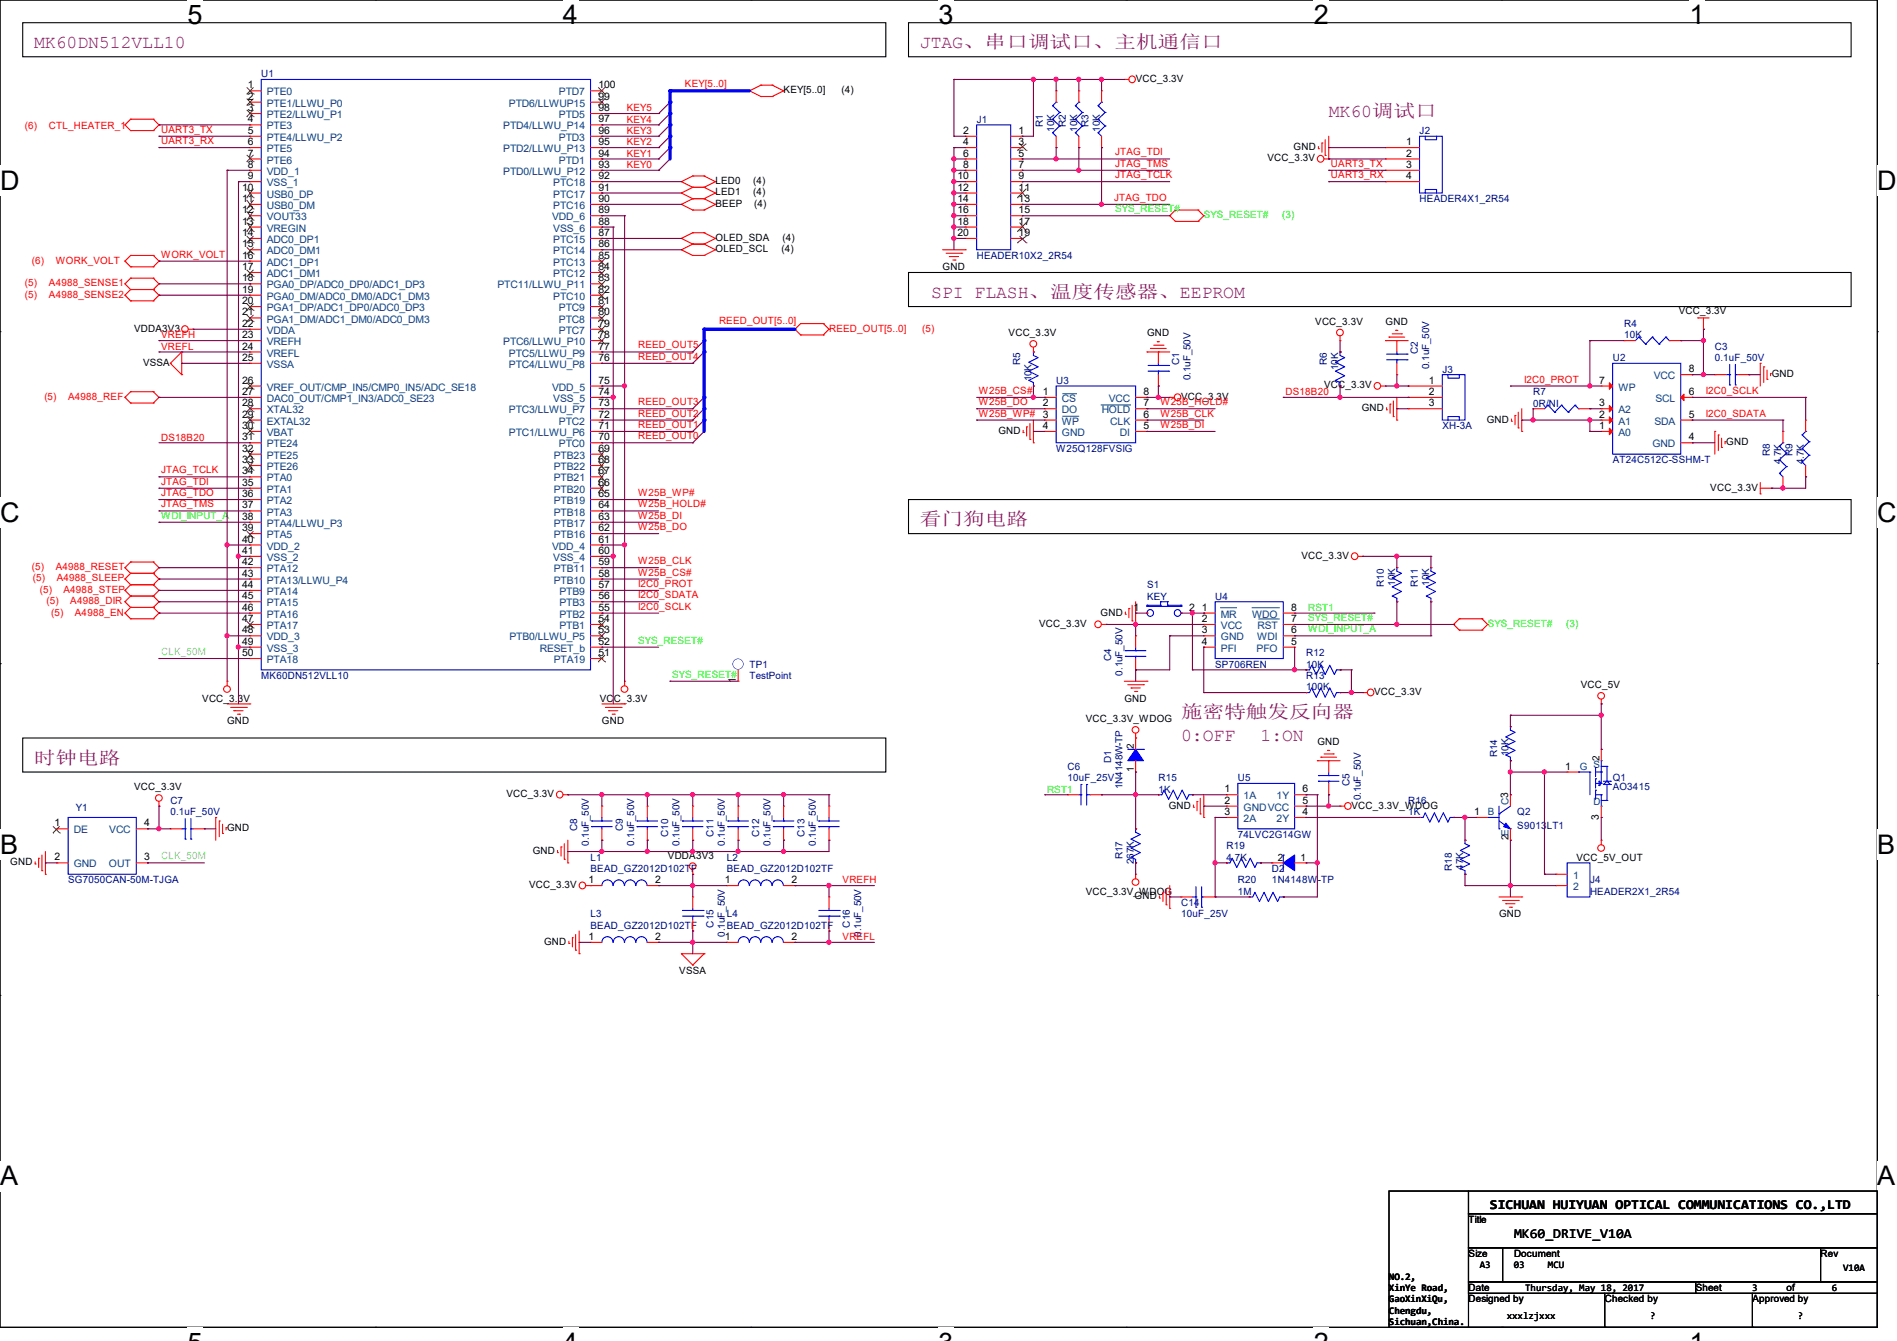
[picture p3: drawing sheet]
<svg xmlns="http://www.w3.org/2000/svg" width="297mm" height="210mm" viewBox="0 0 297 210" stroke-linecap="round" stroke-linejoin="round" font-family="sans-serif">
<defs><g id="words">
<g font-size="4.2">
<text x="29.4" y="3.8">5</text>
<text x="88.1" y="3.8">4</text>
<text x="146.9" y="3.8">3</text>
<text x="205.7" y="3.8">2</text>
<text x="264.5" y="3.8">1</text>
<text x="0" y="29.8">D</text>
<text x="293.9" y="29.8">D</text>
<text x="0" y="81.7">C</text>
<text x="293.9" y="81.7">C</text>
<text x="0" y="133.7">B</text>
<text x="293.9" y="133.7">B</text>
<text x="0" y="185.6">A</text>
<text x="293.9" y="185.6">A</text>
</g>
<g font-size="2.8" fill="#800080">
<text x="5.3" y="7.6">MK60DN512VLL10</text>
<text x="144" y="7.6">JTAG、串口调试口、主机通信口</text>
<text x="208" y="18.2">MK60调试口</text>
<text x="145.8" y="46.7">SPI FLASH、温度传感器、EEPROM</text>
<text x="144" y="82.3">看门狗电路</text>
<text x="184.9" y="112.5">施密特触发反向器</text>
<text x="5.3" y="119.6">时钟电路</text>
<text x="184.9" y="116">0:OFF</text>
<text x="197.4" y="116">1:ON</text>
</g>
<g font-size="2.1">
<text x="233.3" y="189.4">SICHUAN HUIYUAN OPTICAL COMMUNICATIONS CO.,LTD</text>
<text x="237" y="193.8">MK60_DRIVE_V10A</text>
</g>
<g font-size="1.6">
<text x="38.8" y="13.8">1</text>
<text x="38.8" y="15.6">2</text>
<text x="38.8" y="17.4">3</text>
<text x="93.7" y="17.4">98</text>
<text x="93.7" y="15.6">99</text>
<text x="93.7" y="13.8">100</text>
<text x="122.7" y="14.6">KEY[5..0]</text>
<text x="131.8" y="14.6">(4)</text>
<text x="177.8" y="12.8">VCC_3.3V</text>
<text x="38.8" y="19.2">4</text>
<text x="38.8" y="21">5</text>
<text x="38.8" y="22.7">6</text>
<text x="93.7" y="22.7">95</text>
<text x="93.7" y="21">96</text>
<text x="93.7" y="19.2">97</text>
<text x="150.8" y="21">2</text>
<text x="150.8" y="22.7">4</text>
<text x="159.5" y="21">1</text>
<text x="159.5" y="22.7">3</text>
<text x="202.5" y="23.5">GND</text>
<text x="220.2" y="22.7">1</text>
<text x="37.9" y="29.8">10</text>
<text x="38.8" y="24.5">7</text>
<text x="38.8" y="26.3">8</text>
<text x="38.8" y="28.1">9</text>
<text x="93.7" y="29.8">91</text>
<text x="93.7" y="28.1">92</text>
<text x="93.7" y="26.3">93</text>
<text x="93.7" y="24.5">94</text>
<text x="112" y="28.8">LED0</text>
<text x="117.9" y="28.8">(4)</text>
<text x="149.9" y="28.1">10</text>
<text x="149.9" y="29.8">12</text>
<text x="150.8" y="24.5">6</text>
<text x="150.8" y="26.3">8</text>
<text x="159.5" y="24.5">5</text>
<text x="159.5" y="26.3">7</text>
<text x="159.5" y="28.1">9</text>
<text x="159.5" y="29.8">11</text>
<text x="198.4" y="25.3">VCC_3.3V</text>
<text x="220.2" y="24.5">2</text>
<text x="220.2" y="26.3">3</text>
<text x="220.2" y="28.1">4</text>
<text x="37.9" y="31.6">11</text>
<text x="37.9" y="33.4">12</text>
<text x="37.9" y="35.2">13</text>
<text x="93.7" y="35.2">88</text>
<text x="93.7" y="33.4">89</text>
<text x="93.7" y="31.6">90</text>
<text x="112" y="30.6">LED1</text>
<text x="112" y="32.4">BEEP</text>
<text x="117.9" y="30.6">(4)</text>
<text x="118.1" y="32.4">(4)</text>
<text x="149.9" y="31.6">14</text>
<text x="149.9" y="33.4">16</text>
<text x="149.9" y="35.2">18</text>
<text x="159.5" y="31.6">13</text>
<text x="159.5" y="33.4">15</text>
<text x="159.5" y="35.2">17</text>
<text x="37.9" y="37">14</text>
<text x="37.9" y="38.7">15</text>
<text x="37.9" y="40.5">16</text>
<text x="93.7" y="40.5">85</text>
<text x="93.7" y="38.7">86</text>
<text x="93.7" y="37">87</text>
<text x="112" y="37.7">OLED_SDA</text>
<text x="112" y="39.5">OLED_SCL</text>
<text x="122.4" y="39.5">(4)</text>
<text x="122.5" y="37.7">(4)</text>
<text x="149.9" y="37">20</text>
<text x="159.5" y="37">19</text>
<text x="37.9" y="42.3">17</text>
<text x="37.9" y="44.1">18</text>
<text x="37.9" y="45.8">19</text>
<text x="37.9" y="47.6">20</text>
<text x="93.7" y="47.6">81</text>
<text x="93.7" y="45.8">82</text>
<text x="93.7" y="44.1">83</text>
<text x="93.7" y="42.3">84</text>
<text x="147.6" y="42.3">GND</text>
<text x="21" y="51.9">VDDA3V3</text>
<text x="37.9" y="49.4">21</text>
<text x="37.9" y="51.2">22</text>
<text x="37.9" y="53">23</text>
<text x="93.7" y="53">78</text>
<text x="93.7" y="51.2">79</text>
<text x="93.7" y="49.4">80</text>
<text x="157.9" y="52.7">VCC_3.3V</text>
<text x="179.6" y="52.7">GND</text>
<text x="205.9" y="50.9">VCC_3.3V</text>
<text x="216.9" y="50.9">GND</text>
<text x="262.8" y="49.1">VCC_3.3V</text>
<text x="22.4" y="57.3">VSSA</text>
<text x="37.9" y="54.7">24</text>
<text x="37.9" y="56.5">25</text>
<text x="93.7" y="56.5">76</text>
<text x="93.7" y="54.7">77</text>
<text x="264.4" y="58.3">8</text>
<text x="277.4" y="59.1">GND</text>
<text x="37.9" y="60.1">26</text>
<text x="37.9" y="61.8">27</text>
<text x="37.9" y="63.6">28</text>
<text x="37.9" y="65.4">29</text>
<text x="93.7" y="65.4">72</text>
<text x="93.7" y="63.6">73</text>
<text x="93.7" y="61.8">74</text>
<text x="93.7" y="60.1">75</text>
<text x="163.3" y="61.8">1</text>
<text x="163.3" y="63.6">2</text>
<text x="163.3" y="65.4">3</text>
<text x="179" y="65.4">6</text>
<text x="179" y="63.6">7</text>
<text x="179" y="61.8">8</text>
<text x="184.9" y="62.6">VCC_3.3V</text>
<text x="207.3" y="60.8">VCC_3.3V</text>
<text x="213.2" y="64.4">GND</text>
<text x="223.7" y="60.1">1</text>
<text x="223.7" y="61.8">2</text>
<text x="223.7" y="63.6">3</text>
<text x="250.4" y="63.6">3</text>
<text x="250.4" y="65.4">2</text>
<text x="250.4" y="60.1">7</text>
<text x="264.4" y="61.8">6</text>
<text x="264.4" y="65.4">5</text>
<text x="37.9" y="67.2">30</text>
<text x="37.9" y="69">31</text>
<text x="37.9" y="70.7">32</text>
<text x="93.7" y="70.7">69</text>
<text x="93.7" y="69">70</text>
<text x="93.7" y="67.2">71</text>
<text x="156.3" y="67.9">GND</text>
<text x="163.3" y="67.2">4</text>
<text x="179" y="67.2">5</text>
<text x="232.8" y="66.2">GND</text>
<text x="250.4" y="67.2">1</text>
<text x="264.4" y="69">4</text>
<text x="270.3" y="69.7">GND</text>
<text x="37.9" y="72.5">33</text>
<text x="37.9" y="74.3">34</text>
<text x="37.9" y="76.1">35</text>
<text x="37.9" y="77.9">36</text>
<text x="93.7" y="77.9">65</text>
<text x="93.7" y="76.1">66</text>
<text x="93.7" y="74.3">67</text>
<text x="93.7" y="72.5">68</text>
<text x="267.8" y="76.8">VCC_3.3V</text>
<text x="37.9" y="79.6">37</text>
<text x="37.9" y="81.4">38</text>
<text x="37.9" y="83.2">39</text>
<text x="93.7" y="83.2">62</text>
<text x="93.7" y="81.4">63</text>
<text x="93.7" y="79.6">64</text>
<text x="37.9" y="85">40</text>
<text x="37.9" y="86.7">41</text>
<text x="37.9" y="88.5">42</text>
<text x="93.7" y="88.5">59</text>
<text x="93.7" y="86.7">60</text>
<text x="93.7" y="85">61</text>
<text x="203.8" y="87.5">VCC_3.3V</text>
<text x="37.9" y="90.3">43</text>
<text x="37.9" y="92.1">44</text>
<text x="37.9" y="93.9">45</text>
<text x="37.9" y="95.6">46</text>
<text x="93.7" y="95.6">55</text>
<text x="93.7" y="93.9">56</text>
<text x="93.7" y="92.1">57</text>
<text x="93.7" y="90.3">58</text>
<text x="177.5" y="95.6">1</text>
<text x="186.2" y="95.6">2</text>
<text x="188.1" y="95.6">1</text>
<text x="202.2" y="95.6">8</text>
<text x="37.9" y="97.4">47</text>
<text x="37.9" y="99.2">48</text>
<text x="37.9" y="101">49</text>
<text x="93.7" y="101">52</text>
<text x="93.7" y="99.2">53</text>
<text x="93.7" y="97.4">54</text>
<text x="162.7" y="98.2">VCC_3.3V</text>
<text x="172.3" y="96.4">GND</text>
<text x="188.1" y="97.4">2</text>
<text x="188.1" y="99.2">3</text>
<text x="188.1" y="101">4</text>
<text x="202.2" y="101">5</text>
<text x="202.2" y="99.2">6</text>
<text x="202.2" y="97.4">7</text>
<text x="37.9" y="102.7">50</text>
<text x="93.7" y="102.7">51</text>
<text x="115.2" y="107" transform="rotate(-90 115.2 107)">1</text>
<text x="247.5" y="107.8">VCC_5V</text>
<text x="31.7" y="109.9">VCC_3.3V</text>
<text x="35.6" y="113.5">GND</text>
<text x="93.9" y="109.9">VCC_3.3V</text>
<text x="94.2" y="113.5">GND</text>
<text x="170" y="113.1">VCC_3.3V_WDOG</text>
<text x="176" y="109.9">GND</text>
<text x="215.2" y="108.8">VCC_3.3V</text>
<text x="206.3" y="116.7">GND</text>
<text x="21" y="123.8">VCC_3.3V</text>
<text x="79.3" y="124.8">VCC_3.3V</text>
<text x="191.7" y="124.1">1</text>
<text x="191.7" y="125.9">2</text>
<text x="203.9" y="125.9">5</text>
<text x="203.9" y="124.1">6</text>
<text x="245" y="120.5">1</text>
<text x="8.6" y="129.4">1</text>
<text x="22.6" y="129.4">4</text>
<text x="35.6" y="130.2">GND</text>
<text x="183" y="126.6">GND</text>
<text x="191.7" y="127.6">3</text>
<text x="203.9" y="127.6">4</text>
<text x="211.6" y="126.6">VCC_3.3V_WDOG</text>
<text x="230.8" y="127.6">1</text>
<text x="250.3" y="128.4" transform="rotate(-90 250.3 128.4)">3</text>
<text x="1.6" y="135.5">GND</text>
<text x="8.6" y="134.7">2</text>
<text x="22.6" y="134.7">3</text>
<text x="83.4" y="133.7">GND</text>
<text x="104.6" y="134.5">VDDA3V3</text>
<text x="200" y="134.8">2</text>
<text x="203.6" y="134.8">1</text>
<text x="246.8" y="134.8">VCC_5V_OUT</text>
<text x="82.9" y="139.1">VCC_3.3V</text>
<text x="92.1" y="138.3">1</text>
<text x="102.6" y="138.3">2</text>
<text x="113.5" y="138.3">1</text>
<text x="123.9" y="138.3">2</text>
<text x="170" y="140.1">VCC_3.3V_WDOG</text>
<text x="177.6" y="140.8">GND</text>
<text x="234.7" y="143.7">GND</text>
<text x="85.2" y="148">GND</text>
<text x="92.1" y="147.2">1</text>
<text x="102.6" y="147.2">2</text>
<text x="113.5" y="147.2">1</text>
<text x="123.9" y="147.2">2</text>
<text x="106.3" y="152.6">VSSA</text>
<text x="229.9" y="191.5">Title</text>
<text x="229.9" y="196.9">Size</text>
<text x="237" y="196.9">Document</text>
<text x="285" y="196.9">Rev</text>
<text x="217.5" y="204">GaoXinXiQu,</text>
<text x="217.5" y="200.4">NO.2,</text>
<text x="217.5" y="202.2">XinYe Road,</text>
<text x="229.9" y="202.2">Date</text>
<text x="229.9" y="204">Designed by</text>
<text x="231.7" y="198.6">A3</text>
<text x="237" y="198.6">03</text>
<text x="238.8" y="202.2">Thursday, May 18, 2017</text>
<text x="242.3" y="198.6">MCU</text>
<text x="251.3" y="204">Checked by</text>
<text x="265.5" y="202.2">Sheet</text>
<text x="274.4" y="202.2">3</text>
<text x="274.4" y="204">Approved by</text>
<text x="279.7" y="202.2">of</text>
<text x="286.8" y="202.2">6</text>
<text x="288.6" y="199">V10A</text>
<text x="217.5" y="205.7">Chengdu,</text>
<text x="217.5" y="207.5">Sichuan,China.</text>
<text x="235.9" y="206.6">xxxlzjxxx</text>
<text x="258.3" y="206.6">?</text>
<text x="281.5" y="206.6">?</text>
</g>
<g font-size="1.6" fill="#000080">
<text x="40.9" y="12.1">U1</text>
<text x="152.9" y="19.2">J1</text>
<text x="222.3" y="21">J2</text>
<text x="222.3" y="31.7">HEADER4X1_2R54</text>
<text x="152.9" y="40.6">HEADER10X2_2R54</text>
<text x="254.3" y="51.2">R4</text>
<text x="254.3" y="53">10K</text>
<text x="225.8" y="58.3">J3</text>
<text x="252.5" y="56.6">U2</text>
<text x="268.5" y="54.8">C3</text>
<text x="268.5" y="56.6">0.1uF_50V</text>
<text x="165.4" y="60.1">U3</text>
<text x="240" y="61.9">R7</text>
<text x="240" y="63.7">0R/NI</text>
<text x="165.4" y="70.8">W25Q128FVSIG</text>
<text x="225.8" y="67.2">XH-3A</text>
<text x="252.5" y="72.6">AT24C512C-SSHM-T</text>
<text x="179.6" y="92.1">S1</text>
<text x="179.6" y="93.9">KEY</text>
<text x="190.3" y="93.9">U4</text>
<text x="40.9" y="106.3">MK60DN512VLL10</text>
<text x="117.4" y="104.6">TP1</text>
<text x="117.4" y="106.3">TestPoint</text>
<text x="190.3" y="104.6">SP706REN</text>
<text x="204.5" y="102.8">R12</text>
<text x="204.5" y="104.6">10K</text>
<text x="204.5" y="106.3">R13</text>
<text x="204.5" y="108.1">100K</text>
<text x="26.7" y="125.9">C7</text>
<text x="167.1" y="120.6">C6</text>
<text x="167.1" y="122.3">10uF_25V</text>
<text x="181.4" y="122.3">R15</text>
<text x="181.4" y="124.1">1K</text>
<text x="193.8" y="122.3">U5</text>
<text x="220.5" y="125.9">R16</text>
<text x="252.5" y="122.3">Q1</text>
<text x="252.5" y="123.8">AO3415</text>
<text x="11.9" y="127">Y1</text>
<text x="26.7" y="127.7">0.1uF_50V</text>
<text x="193.8" y="131.2">74LVC2G14GW</text>
<text x="220.5" y="127.7">1K</text>
<text x="237.5" y="127.7">Q2</text>
<text x="237.5" y="129.8">S9013LT1</text>
<text x="92.5" y="134.8">L1</text>
<text x="92.5" y="136.6">BEAD_GZ2012D102TF</text>
<text x="113.8" y="134.8">L2</text>
<text x="113.8" y="136.6">BEAD_GZ2012D102TF</text>
<text x="192" y="133">R19</text>
<text x="192" y="134.8">4.7K</text>
<text x="199.1" y="136.6">D2</text>
<text x="10.7" y="138.3">SG7050CAN-50M-TJGA</text>
<text x="92.5" y="143.7">L3</text>
<text x="113.8" y="143.7">L4</text>
<text x="184.9" y="141.9">C14</text>
<text x="184.9" y="143.7">10uF_25V</text>
<text x="193.8" y="138.3">R20</text>
<text x="193.8" y="140.1">1M</text>
<text x="199.1" y="138.3">1N4148W-TP</text>
<text x="248.9" y="138.3">J4</text>
<text x="248.9" y="140.1">HEADER2X1_2R54</text>
<text x="92.5" y="145.5">BEAD_GZ2012D102TF</text>
<text x="113.8" y="145.5">BEAD_GZ2012D102TF</text>
</g>
<g font-size="1.6" fill="#004080">
<text x="41.8" y="14.9">PTE0</text>
<text x="41.8" y="16.7">PTE1/LLWU_P0</text>
<text x="79.7" y="16.7">PTD6/LLWUP15</text>
<text x="87.5" y="14.9">PTD7</text>
<text x="41.8" y="18.5">PTE2/LLWU_P1</text>
<text x="41.8" y="20.3">PTE3</text>
<text x="41.8" y="22.1">PTE4/LLWU_P2</text>
<text x="41.8" y="23.8">PTE5</text>
<text x="78.8" y="23.8">PTD2/LLWU_P13</text>
<text x="78.8" y="20.3">PTD4/LLWU_P14</text>
<text x="87.5" y="22.1">PTD3</text>
<text x="87.5" y="18.5">PTD5</text>
<text x="41.8" y="25.6">PTE6</text>
<text x="41.8" y="27.4">VDD_1</text>
<text x="41.8" y="29.2">VSS_1</text>
<text x="78.8" y="27.4">PTD0/LLWU_P12</text>
<text x="86.6" y="29.2">PTC18</text>
<text x="87.5" y="25.6">PTD1</text>
<text x="41.8" y="30.9">USB0_DP</text>
<text x="41.8" y="32.7">USB0_DM</text>
<text x="41.8" y="34.5">VOUT33</text>
<text x="86.5" y="34.5">VDD_6</text>
<text x="86.6" y="32.7">PTC16</text>
<text x="86.6" y="30.9">PTC17</text>
<text x="41.8" y="36.3">VREGIN</text>
<text x="41.8" y="38.1">ADC0_DP1</text>
<text x="41.8" y="39.8">ADC0_DM1</text>
<text x="41.8" y="41.6">ADC1_DP1</text>
<text x="86.6" y="41.6">PTC13</text>
<text x="86.6" y="39.8">PTC14</text>
<text x="86.6" y="38.1">PTC15</text>
<text x="86.6" y="36.3">VSS_6</text>
<text x="41.8" y="43.4">ADC1_DM1</text>
<text x="41.8" y="45.2">PGA0_DP/ADC0_DP0/ADC1_DP3</text>
<text x="41.8" y="46.9">PGA0_DM/ADC0_DM0/ADC1_DM3</text>
<text x="77.9" y="45.2">PTC11/LLWU_P11</text>
<text x="86.6" y="46.9">PTC10</text>
<text x="86.6" y="43.4">PTC12</text>
<text x="41.8" y="48.7">PGA1_DP/ADC1_DP0/ADC0_DP3</text>
<text x="41.8" y="50.5">PGA1_DM/ADC1_DM0/ADC0_DM3</text>
<text x="41.8" y="52.3">VDDA</text>
<text x="87.5" y="52.3">PTC7</text>
<text x="87.5" y="50.5">PTC8</text>
<text x="87.5" y="48.7">PTC9</text>
<text x="41.8" y="54.1">VREFH</text>
<text x="41.8" y="55.8">VREFL</text>
<text x="41.8" y="57.6">VSSA</text>
<text x="78.8" y="54.1">PTC6/LLWU_P10</text>
<text x="79.7" y="57.6">PTC4/LLWU_P8</text>
<text x="79.7" y="55.8">PTC5/LLWU_P9</text>
<text x="258.9" y="59.4">VCC</text>
<text x="41.8" y="61.2">VREF_OUT/CMP_IN5/CMP0_IN5/ADC_SE18</text>
<text x="41.8" y="63">DAC0_OUT/CMP1_IN3/ADC0_SE23</text>
<text x="41.8" y="64.7">XTAL32</text>
<text x="79.7" y="64.7">PTC3/LLWU_P7</text>
<text x="86.5" y="61.2">VDD_5</text>
<text x="86.6" y="63">VSS_5</text>
<text x="166.3" y="63">CS</text>
<text x="166.3" y="64.7">DO</text>
<text x="172.5" y="64.7">HOLD</text>
<text x="173.6" y="63">VCC</text>
<text x="253.4" y="64.7">A2</text>
<text x="253.4" y="61.2">WP</text>
<text x="259.2" y="63">SCL</text>
<text x="41.8" y="66.5">EXTAL32</text>
<text x="41.8" y="68.3">VBAT</text>
<text x="41.8" y="70.1">PTE24</text>
<text x="41.8" y="71.8">PTE25</text>
<text x="79.7" y="68.3">PTC1/LLWU_P6</text>
<text x="86.7" y="71.8">PTB23</text>
<text x="87.5" y="70.1">PTC0</text>
<text x="87.5" y="66.5">PTC2</text>
<text x="166.3" y="66.5">WP</text>
<text x="166.3" y="68.3">GND</text>
<text x="173.8" y="66.5">CLK</text>
<text x="175.3" y="68.3">DI</text>
<text x="253.4" y="66.5">A1</text>
<text x="253.4" y="68.3">A0</text>
<text x="258.7" y="70.1">GND</text>
<text x="259" y="66.5">SDA</text>
<text x="41.8" y="73.6">PTE26</text>
<text x="41.8" y="75.4">PTA0</text>
<text x="41.8" y="77.2">PTA1</text>
<text x="86.7" y="77.2">PTB20</text>
<text x="86.7" y="75.4">PTB21</text>
<text x="86.7" y="73.6">PTB22</text>
<text x="41.8" y="79">PTA2</text>
<text x="41.8" y="80.7">PTA3</text>
<text x="41.8" y="82.5">PTA4/LLWU_P3</text>
<text x="86.7" y="82.5">PTB17</text>
<text x="86.7" y="80.7">PTB18</text>
<text x="86.7" y="79">PTB19</text>
<text x="41.8" y="84.3">PTA5</text>
<text x="41.8" y="86.1">VDD_2</text>
<text x="41.8" y="87.8">VSS_2</text>
<text x="41.8" y="89.6">PTA12</text>
<text x="86.5" y="86.1">VDD_4</text>
<text x="86.6" y="87.8">VSS_4</text>
<text x="86.7" y="89.6">PTB11</text>
<text x="86.7" y="84.3">PTB16</text>
<text x="41.8" y="91.4">PTA13/LLWU_P4</text>
<text x="41.8" y="93.2">PTA14</text>
<text x="41.8" y="95">PTA15</text>
<text x="86.7" y="91.4">PTB10</text>
<text x="87.6" y="95">PTB3</text>
<text x="87.6" y="93.2">PTB9</text>
<text x="41.8" y="96.7">PTA16</text>
<text x="41.8" y="98.5">PTA17</text>
<text x="41.8" y="100.3">VDD_3</text>
<text x="79.8" y="100.3">PTB0/LLWU_P5</text>
<text x="87.6" y="98.5">PTB1</text>
<text x="87.6" y="96.7">PTB2</text>
<text x="191.2" y="96.7">MR</text>
<text x="191.2" y="98.5">VCC</text>
<text x="191.2" y="100.3">GND</text>
<text x="196" y="96.7">WDO</text>
<text x="196.8" y="100.3">WDI</text>
<text x="196.9" y="98.5">RST</text>
<text x="41.8" y="102.1">VSS_3</text>
<text x="41.8" y="103.8">PTA18</text>
<text x="84.5" y="102.1">RESET_b</text>
<text x="86.7" y="103.8">PTA19</text>
<text x="191.2" y="102.1">PFI</text>
<text x="196.7" y="102.1">PFO</text>
<text x="194.7" y="125.2">1A</text>
<text x="199.9" y="125.2">1Y</text>
<text x="247.3" y="120.6">G S</text>
<text x="11.6" y="130.5">DE</text>
<text x="17.1" y="130.5">VCC</text>
<text x="194.7" y="128.7">2A</text>
<text x="194.7" y="127">GNDVCC</text>
<text x="199.9" y="128.7">2Y</text>
<text x="232.9" y="127.7">B</text>
<text x="249.5" y="126.1">D</text>
<text x="11.6" y="135.8">GND</text>
<text x="17.1" y="135.8">OUT</text>
<text x="246.3" y="137.6">1</text>
<text x="246.3" y="139.4">2</text>
</g>
<g font-size="1.6" fill="#f00">
<text x="98.1" y="17.4">KEY5</text>
<text x="107.2" y="13.7">KEY[5..0]</text>
<text x="3.9" y="20.3">(6)</text>
<text x="7.7" y="20.3">CTL_HEATER_1</text>
<text x="25.2" y="20.8">UART3_TX</text>
<text x="25.2" y="22.6">UART3_RX</text>
<text x="98.1" y="22.8">KEY2</text>
<text x="98.1" y="21">KEY3</text>
<text x="98.1" y="19.2">KEY4</text>
<text x="98.1" y="26.3">KEY0</text>
<text x="98.1" y="24.6">KEY1</text>
<text x="174.6" y="24.3">JTAG_TDI</text>
<text x="174.6" y="26.1">JTAG_TMS</text>
<text x="174.6" y="27.9">JTAG_TCLK</text>
<text x="208.4" y="26.1">UART3_TX</text>
<text x="208.4" y="27.9">UART3_RX</text>
<text x="174.4" y="31.5">JTAG_TDO</text>
<text x="5" y="41.3">(6)</text>
<text x="8.7" y="41.3">WORK_VOLT</text>
<text x="25.2" y="40.3">WORK_VOLT</text>
<text x="3.9" y="44.8">(5)</text>
<text x="3.9" y="46.6">(5)</text>
<text x="7.7" y="44.8">A4988_SENSE1</text>
<text x="7.7" y="46.6">A4988_SENSE2</text>
<text x="25.2" y="53">VREFH</text>
<text x="112.6" y="50.8">REED_OUT[5..0]</text>
<text x="129.8" y="51.9">REED_OUT[5..0]</text>
<text x="144.4" y="51.9">(5)</text>
<text x="25.2" y="54.8">VREFL</text>
<text x="99.9" y="56.3">REED_OUT4</text>
<text x="99.9" y="54.6">REED_OUT5</text>
<text x="238.6" y="59.9">I2C0_PROT</text>
<text x="6.9" y="62.6">(5)</text>
<text x="10.7" y="62.6">A4988_REF</text>
<text x="99.9" y="65.2">REED_OUT2</text>
<text x="99.9" y="63.5">REED_OUT3</text>
<text x="153.3" y="65.2">W25B_WP#</text>
<text x="153.3" y="61.7">W25B_CS#</text>
<text x="153.3" y="63.5">W25B_DO</text>
<text x="181.7" y="65.2">W25B_CLK</text>
<text x="181.7" y="63.5">W25B_HOLD#</text>
<text x="201.3" y="61.9">DS18B20</text>
<text x="267.1" y="65.2">I2C0_SDATA</text>
<text x="267.1" y="61.7">I2C0_SCLK</text>
<text x="25.2" y="69">DS18B20</text>
<text x="99.9" y="68.8">REED_OUT0</text>
<text x="99.9" y="67">REED_OUT1</text>
<text x="181.7" y="67">W25B_DI</text>
<text x="25.2" y="74.1">JTAG_TCLK</text>
<text x="25.2" y="75.9">JTAG_TDI</text>
<text x="25.2" y="77.7">JTAG_TDO</text>
<text x="99.9" y="77.7">W25B_WP#</text>
<text x="25.2" y="79.5">JTAG_TMS</text>
<text x="99.9" y="79.5">W25B_HOLD#</text>
<text x="99.9" y="81.2">W25B_DI</text>
<text x="99.9" y="83">W25B_DO</text>
<text x="5" y="89.3">(5)</text>
<text x="8.7" y="89.3">A4988_RESET</text>
<text x="99.9" y="88.3">W25B_CLK</text>
<text x="5.2" y="91.1">(5)</text>
<text x="6.2" y="92.8">(5)</text>
<text x="7.3" y="94.6">(5)</text>
<text x="8.9" y="91.1">A4988_SLEEP</text>
<text x="9.9" y="92.8">A4988_STEP</text>
<text x="11" y="94.6">A4988_DIR</text>
<text x="99.9" y="95.5">I2C0_SCLK</text>
<text x="99.9" y="90.1">W25B_CS#</text>
<text x="99.9" y="91.9">I2C0_PROT</text>
<text x="99.9" y="93.7">I2C0_SDATA</text>
<text x="8" y="96.4">(5)</text>
<text x="11.7" y="96.4">A4988_EN</text>
<text x="131.9" y="138.3">VREFH</text>
<text x="131.9" y="147.2">VREFL</text>
</g>
<g font-size="1.6" fill="#0f0">
<text x="174.6" y="33.2">SYS_RESET#</text>
<text x="188.5" y="34.2">SYS_RESET#</text>
<text x="200.8" y="34.2">(3)</text>
<text x="25.2" y="81.2">WDI_INPUT_A</text>
<text x="204.8" y="95.7">RST1</text>
<text x="99.9" y="100.8">SYS_RESET#</text>
<text x="204.8" y="99">WDI_INPUT_A</text>
<text x="204.8" y="97.2">SYS_RESET#</text>
<text x="232.9" y="98.2">SYS_RESET#</text>
<text x="245.2" y="98.2">(3)</text>
<text x="105.2" y="106.1">SYS_RESET#</text>
<text x="163.9" y="124.1">RST1</text>
</g>
<g font-size="1.6" fill="#80ff80">
<text x="25.2" y="102.6">CLK_50M</text>
<text x="25.2" y="134.6">CLK_50M</text>
</g>
<g font-size="1.5" fill="#000080">
<text x="163.3" y="19.9" transform="rotate(-90 163.3 19.9)">R1</text>
<text x="165.1" y="20.6" transform="rotate(-90 165.1 20.6)">10K</text>
<text x="166.8" y="19.9" transform="rotate(-90 166.8 19.9)">R2</text>
<text x="168.6" y="20.6" transform="rotate(-90 168.6 20.6)">10K</text>
<text x="170.4" y="19.9" transform="rotate(-90 170.4 19.9)">R3</text>
<text x="172.2" y="20.6" transform="rotate(-90 172.2 20.6)">10K</text>
<text x="159.7" y="57.2" transform="rotate(-90 159.7 57.2)">R5</text>
<text x="161.5" y="59.7" transform="rotate(-90 161.5 59.7)">10K</text>
<text x="184.6" y="57.2" transform="rotate(-90 184.6 57.2)">C1</text>
<text x="186.4" y="59.6" transform="rotate(-90 186.4 59.6)">0.1uF_50V</text>
<text x="207.7" y="57.2" transform="rotate(-90 207.7 57.2)">R6</text>
<text x="209.5" y="58" transform="rotate(-90 209.5 58)">10K</text>
<text x="222" y="55.5" transform="rotate(-90 222 55.5)">C2</text>
<text x="223.7" y="57.8" transform="rotate(-90 223.7 57.8)">0.1uF_50V</text>
<text x="277.1" y="71.5" transform="rotate(-90 277.1 71.5)">R8</text>
<text x="280.6" y="71.5" transform="rotate(-90 280.6 71.5)">R9</text>
<text x="278.9" y="72.7" transform="rotate(-90 278.9 72.7)">4.7K</text>
<text x="282.4" y="72.7" transform="rotate(-90 282.4 72.7)">4.7K</text>
<text x="216.6" y="91.9" transform="rotate(-90 216.6 91.9)">R10</text>
<text x="218.4" y="91.7" transform="rotate(-90 218.4 91.7)">10K</text>
<text x="222" y="91.9" transform="rotate(-90 222 91.9)">R11</text>
<text x="223.7" y="91.7" transform="rotate(-90 223.7 91.7)">10K</text>
<text x="174" y="103.5" transform="rotate(-90 174 103.5)">C4</text>
<text x="175.7" y="105.8" transform="rotate(-90 175.7 105.8)">0.1uF_50V</text>
<text x="174" y="119.5" transform="rotate(-90 174 119.5)">D1</text>
<text x="234.4" y="118.6" transform="rotate(-90 234.4 118.6)">R14</text>
<text x="236.2" y="118.4" transform="rotate(-90 236.2 118.4)">10K</text>
<text x="175.7" y="123.6" transform="rotate(-90 175.7 123.6)">1N4148W-TP</text>
<text x="211.3" y="123" transform="rotate(-90 211.3 123)">C5</text>
<text x="213.1" y="125.3" transform="rotate(-90 213.1 125.3)">0.1uF_50V</text>
<text x="90.4" y="130.1" transform="rotate(-90 90.4 130.1)">C8</text>
<text x="97.5" y="130.1" transform="rotate(-90 97.5 130.1)">C9</text>
<text x="104.6" y="131" transform="rotate(-90 104.6 131)">C10</text>
<text x="111.7" y="131" transform="rotate(-90 111.7 131)">C11</text>
<text x="118.8" y="131" transform="rotate(-90 118.8 131)">C12</text>
<text x="125.9" y="131" transform="rotate(-90 125.9 131)">C13</text>
<text x="92.2" y="132.5" transform="rotate(-90 92.2 132.5)">0.1uF_50V</text>
<text x="99.3" y="132.5" transform="rotate(-90 99.3 132.5)">0.1uF_50V</text>
<text x="106.4" y="132.5" transform="rotate(-90 106.4 132.5)">0.1uF_50V</text>
<text x="113.5" y="132.5" transform="rotate(-90 113.5 132.5)">0.1uF_50V</text>
<text x="120.6" y="132.5" transform="rotate(-90 120.6 132.5)">0.1uF_50V</text>
<text x="127.7" y="132.5" transform="rotate(-90 127.7 132.5)">0.1uF_50V</text>
<text x="175.7" y="134.6" transform="rotate(-90 175.7 134.6)">R17</text>
<text x="177.5" y="135.3" transform="rotate(-90 177.5 135.3)">267K</text>
<text x="227.3" y="136.4" transform="rotate(-90 227.3 136.4)">R18</text>
<text x="229.1" y="136.2" transform="rotate(-90 229.1 136.2)">47K</text>
<text x="111.7" y="145.2" transform="rotate(-90 111.7 145.2)">C15</text>
<text x="113.5" y="146.7" transform="rotate(-90 113.5 146.7)">0.1uF_50V</text>
<text x="133.1" y="145.2" transform="rotate(-90 133.1 145.2)">C16</text>
<text x="134.8" y="146.7" transform="rotate(-90 134.8 146.7)">0.1uF_50V</text>
</g>
<g font-size="1.5">
<text x="177.5" y="117.3" transform="rotate(-90 177.5 117.3)">2</text>
<text x="250.4" y="119.1" transform="rotate(-90 250.4 119.1)">2</text>
<text x="177.5" y="120.9" transform="rotate(-90 177.5 120.9)">1</text>
<text x="236.2" y="131.6" transform="rotate(-90 236.2 131.6)">2E</text>
</g>
<text font-size="1.5" fill="#004080" x="236.2" y="126.1" transform="rotate(-90 236.2 126.1)">C3</text>
</g></defs>
<path d="M0 0h293.9v207.9h-293.9z" fill="none" stroke="#000" stroke-width=".17"/>
<g fill="#fff">
<path d="M29.4 0h2.3v4.7h-2.3z"/>
<path d="M29.4 207.9h2.3v2.1h-2.3z"/>
</g>
<path d="M58.8 0h.1M58.8 207.9h.1" fill="none" stroke="#000" stroke-width=".17"/>
<g fill="#fff">
<path d="M88.1 0h2.4v4.7h-2.4z"/>
<path d="M88.1 207.9h2.4v2.1h-2.4z"/>
</g>
<path d="M117.6 0h.1M117.6 207.9h.1" fill="none" stroke="#000" stroke-width=".17"/>
<g fill="#fff">
<path d="M146.9 0h2.4v4.7h-2.4z"/>
<path d="M146.9 207.9h2.4v2.1h-2.4z"/>
</g>
<path d="M176.3 0h.1M176.3 207.9h.1" fill="none" stroke="#000" stroke-width=".17"/>
<g fill="#fff">
<path d="M205.7 0h2.4v4.7h-2.4z"/>
<path d="M205.7 207.9h2.4v2.1h-2.4z"/>
</g>
<path d="M235.1 0h.1M235.1 207.9h.1" fill="none" stroke="#000" stroke-width=".17"/>
<g fill="#fff">
<path d="M264.5 0h2.4v4.7h-2.4z"/>
<path d="M264.5 207.9h2.4v2.1h-2.4z"/>
<path d="M0 26h3v4.7h-3z"/>
<path d="M293.9 26h3.1v4.7h-3.1z"/>
<path d="M0 77.9h3v4.7h-3z"/>
<path d="M293.9 77.9h3.1v4.7h-3.1z"/>
</g>
<path d="M0 51.9h.1M293.9 51.9h.1" fill="none" stroke="#000" stroke-width=".17"/>
<g fill="#fff">
<path d="M0 129.9h2.8v4.7h-2.8z"/>
<path d="M293.9 129.9h2.9v4.7h-2.9z"/>
</g>
<path d="M0 103.9h.1M293.9 103.9h.1" fill="none" stroke="#000" stroke-width=".17"/>
<g fill="#fff">
<path d="M-.1 181.8h2.9v4.8h-2.9z"/>
<path d="M293.8 181.8h3v4.8h-3z"/>
</g>
<g fill="none" stroke="#000" stroke-width=".17">
<path d="M3.6 3.6h135.1v5.3h-135.1zM142.2 3.6h147.6v5.3h-147.6zM142.2 42.7h147.6v5.3h-147.6zM142.2 78.2h147.6v5.4h-147.6zM3.6 115.6h135.1v5.3h-135.1zM0 155.9h.1M293.9 155.9h.1M217.5 186.5h12.4v21.4h-12.4zM229.9 186.5h64v3.6h-64zM229.9 190.1h64v5.3h-64zM229.9 195.4h5.3v5.3h-5.3zM235.2 195.4h49.8v5.3h-49.8z"/>
<path d="M285 195.4h8.9v5.3h-8.9zM229.9 200.7h35.6v1.8h-35.6zM251.2 207.9h.1M251.2 202.5v5.4M265.5 200.7h28.4v1.8h-28.4zM274.4 207.9h.1M274.4 202.5v5.4M293.9 202.5v5.4h-64"/>
</g>
<g fill="none" stroke="#f00" stroke-width=".17">
<path d="M19.6 19.6h.1M19.6 19.6l.8 .8M20.4 18.7h.1M20.4 18.7l-.8 .9M20.4 18.7h3.6M24 18.7h.1M24 18.7l.9 .9M24.9 19.6h.1M24.9 19.6l-.9 .8M39.1 14.2h.1M39.1 16h.1M39.1 17.8h.1"/>
<path d="M39.1 19.6h.1M39.1 14.2h1.8M39.1 16h1.8M39.1 17.8h1.8M39.1 19.6h1.8M92.5 14.2h1.7M92.5 16h1.7M92.5 17.8h1.7M92.5 19.6h1.7M94.2 19.6h.1M94.2 17.8h.1M94.2 16h.1"/>
<path d="M94.2 14.2h.1M117.3 14.2h.1M117.3 14.2l1.8 .9M119.1 15.1h.1M119.1 13.3h.1M119.1 15.1h1.8M119.1 13.3l-1.8 .9M119.1 13.3h1.8M120.9 15.1h.1M120.9 13.3h.1M120.9 13.3l1.8 .9M122.7 14.2h.1"/>
<path d="M122.7 14.2l-1.8 .9M165.4 14.2h.1M165.4 14.2v1.8M168.9 14.2h.1M168.9 14.2v1.8M172.5 14.2h.1M172.5 14.2v1.8M176 12.4h.1M176 12.4h.7M20.4 20.4h.1M20.4 20.4h3.6M24 20.4h.1"/>
<path d="M39.1 21.3h.1M39.1 23.1h.1M39.1 24.9h.1M39.1 26.7h.1M39.1 28.4h.1M39.1 30.2h.1M39.1 32h.1M39.1 33.8h.1M39.1 35.6h.1M39.1 37.3h.1M39.1 39.1h.1M39.1 39.1h1.8"/>
<path d="M39.1 24.9h1.8M39.1 21.3h1.8M39.1 23.1h1.8M39.1 26.7h1.8M39.1 28.4h1.8M39.1 30.2h1.8M39.1 32h1.8M39.1 33.8h1.8M39.1 35.6h1.8M39.1 37.3h1.8M92.5 39.1h1.7M92.5 24.9h1.7"/>
<path d="M92.5 21.3h1.7M92.5 23.1h1.7M92.5 26.7h1.7M92.5 28.4h1.7M92.5 30.2h1.7M92.5 32h1.7M92.5 33.8h1.7M92.5 35.6h1.7M92.5 37.3h1.7M94.2 39.1h.1M94.2 37.3h.1M94.2 35.6h.1"/>
<path d="M94.2 33.8h.1M94.2 32h.1M94.2 30.2h.1M94.2 28.4h.1M94.2 26.7h.1M94.2 24.9h.1M94.2 23.1h.1M94.2 21.3h.1M106.7 28.4h.1M106.7 30.2h.1M106.7 37.3h.1M106.7 39.1h.1"/>
<path d="M106.7 32h.1M106.7 28.4l1.8 .9M106.7 30.2l1.8 .9M106.7 37.3l1.8 .9M106.7 39.1l1.8 .9M106.7 32l1.8 .9M108.5 29.3h.1M108.5 27.6h.1M108.5 31.1h.1M108.5 38.2h.1M108.5 36.4h.1M108.5 32.9h.1"/>
<path d="M108.5 29.3h1.7M108.5 27.6l-1.8 .8M108.5 27.6h1.7M108.5 31.1h1.7M108.5 29.3l-1.8 .9M108.5 38.2h1.7M108.5 36.4l-1.8 .9M108.5 36.4h1.7M108.5 38.2l-1.8 .9M108.5 32.9h1.7M108.5 31.1l-1.8 .9M110.2 29.3h.1"/>
<path d="M110.2 27.6h.1M110.2 31.1h.1M110.2 38.2h.1M110.2 36.4h.1M110.2 32.9h.1M110.2 27.6l1.8 .8M110.2 29.3l1.8 .9M110.2 36.4l1.8 .9M110.2 38.2l1.8 .9M110.2 31.1l1.8 .9M112 28.4h.1M112 30.2h.1"/>
<path d="M112 37.3h.1M112 39.1h.1M112 32h.1M112 28.4l-1.8 .9M112 30.2l-1.8 .9M112 37.3l-1.8 .9M112 39.1l-1.8 .9M112 32l-1.8 .9M147.6 39.1h3.5M148.1 39.7h2.5M150.6 39.7h.1M151.1 39.1h.1"/>
<path d="M151.1 21.3h.1M151.1 23.1h.1M151.1 24.9h.1M151.1 26.7h.1M151.1 28.4h.1M151.1 30.2h.1M151.1 32h.1M151.1 33.8h.1M151.1 35.6h.1M151.1 37.3h.1M151.1 24.9h1.8M151.1 21.3h1.8"/>
<path d="M151.1 23.1h1.8M151.1 26.7h1.8M151.1 28.4h1.8M151.1 30.2h1.8M151.1 32h1.8M151.1 33.8h1.8M151.1 35.6h1.8M151.1 37.3h1.8M158.2 24.9h1.8M158.2 21.3h1.8M158.2 23.1h1.8M158.2 26.7h1.8"/>
<path d="M158.2 28.4h1.8M158.2 30.2h1.8M158.2 32h1.8M158.2 33.8h1.8M158.2 35.6h1.8M158.2 37.3h1.8M160 21.3h.1M160 23.1h.1M160 24.9h.1M160 26.7h.1M160 28.4h.1M160 30.2h.1"/>
<path d="M160 32h.1M160 33.8h.1M160 35.6h.1M160 37.3h.1M165.4 23.1h.1M165.4 21.3v1.8M168.9 23.1h.1M168.9 21.3v1.8M172.5 23.1h.1M172.5 21.3v1.8M183.1 33.8h.1M183.1 33.8l.9 .9"/>
<path d="M184 32.9h.1M184 34.7h.1M184 32.9h3.6M184 32.9l-.9 .9M184 34.7h3.6M187.6 32.9h.1M187.6 34.7h.1M187.6 32.9l.9 .9M188.5 33.8h.1M188.5 33.8l-.9 .9M206.4 23.3h.1M206.4 22.9v.4"/>
<path d="M207 22.4h.1M207 22.4v1.4M207.3 24.9h.7M207.5 24.3h.1M207.5 21.9v2.4M208 24.9h.1M208 21.3v3.6M216.9 23.1h.1M216.9 24.9h.1M216.9 26.7h.1M216.9 28.4h.1M216.9 24.9h5.3"/>
<path d="M216.9 23.1h5.3M216.9 26.7h5.3M216.9 28.4h5.3M19.6 40.9h.1M19.6 44.4h.1M19.6 46.2h.1M19.6 40.9l.8 .9M19.6 44.4l.8 .9M19.6 46.2l.8 .9M20.4 41.8h.1M20.4 40h.1M20.4 45.3h.1"/>
<path d="M20.4 43.6h.1M20.4 47.1h.1M20.4 40h3.6M20.4 45.3l-.8 .9M20.4 41.8h3.6M20.4 40l-.8 .9M20.4 45.3h3.6M20.4 43.6l-.8 .8M20.4 43.6h3.6M20.4 47.1h3.6M24 41.8h.1M24 40h.1"/>
<path d="M24 45.3h.1M24 43.6h.1M24 47.1h.1M24 45.3l.9 .9M24 40l.9 .9M24 43.6l.9 .8M24.9 40.9h.1M24.9 44.4h.1M24.9 46.2h.1M24.9 40.9l-.9 .9M24.9 44.4l-.9 .9M24.9 46.2l-.9 .9"/>
<path d="M26.7 56.9h.1M26.7 56.9l1.7 1.8M28.4 58.7h.1M28.4 55.1h.1M28.4 55.1v3.6M28.4 55.1l-1.7 1.8M29.5 51.6h.7M30.2 51.6h.1M39.1 40.9h.1M39.1 42.7h.1M39.1 44.4h.1M39.1 46.2h.1"/>
<path d="M39.1 48h.1M39.1 49.8h.1M39.1 51.6h.1M39.1 53.3h.1M39.1 55.1h.1M39.1 56.9h.1M39.1 49.8h1.8M39.1 51.6h1.8M39.1 55.1h1.8M39.1 53.3h1.8M39.1 40.9h1.8M39.1 42.7h1.8"/>
<path d="M39.1 44.4h1.8M39.1 46.2h1.8M39.1 48h1.8M39.1 56.9h1.8M92.5 49.8h1.7M92.5 51.6h1.7M92.5 55.1h1.7M92.5 53.3h1.7M92.5 40.9h1.7M92.5 42.7h1.7M92.5 44.4h1.7M92.5 46.2h1.7"/>
<path d="M92.5 48h1.7M92.5 56.9h1.7M94.2 56.9h.1M94.2 55.1h.1M94.2 53.3h.1M94.2 51.6h.1M94.2 49.8h.1M94.2 48h.1M94.2 46.2h.1M94.2 44.4h.1M94.2 42.7h.1M94.2 40.9h.1"/>
<path d="M108.5 40h.1M108.5 40h1.7M110.2 40h.1M124.5 51.6h.1M124.5 51.6l.8 .9M125.3 50.7h.1M125.3 52.5h.1M125.3 50.7l-.8 .9M125.3 50.7h3.6M125.3 52.5h3.6M128.9 50.7h.1M128.9 52.5h.1"/>
<path d="M128.9 50.7l.9 .9M129.8 51.6h.1M129.8 51.6l-.9 .9M148.6 40.2h.1M148.6 40.2h1.5M149.2 40.7h.3M149.5 40.7h.1M161.8 55.1h.1M161.8 54.4v.7M179.6 55.1h.1M179.6 55.1h3.5M180.1 54.6h.1"/>
<path d="M180.1 54.6h2.5M180.6 54.1h1.5M181.2 53.5h.1M181.2 53.5h.3M181.4 55.1h.1M181.4 55.1v1.8M181.4 58.7v1.8M182.1 54.1h.1M209.8 53.3h.1M209.8 55.1h.1M209.8 52.6v.7M216.9 53.3h.1"/>
<path d="M216.9 53.3h3.6M217.5 52.8h.1M217.5 52.8h2.4M218 52.3h1.4M218.5 51.7h.1M218.5 51.7h.4M218.7 53.3h.1M218.7 58.7h.1M218.7 53.3v1.8M218.7 56.9v1.8M219.4 52.3h.1M254.3 53.3h.1"/>
<path d="M254.3 53.3h1.7M261.4 53.3h1.7M263.1 53.3h.1M263.1 58.7h1.8M264.9 58.7h.1M265.8 49.8h.1M265.8 49.8h1.8M266.7 51.6h.1M266.7 49.8v1.8M268.5 58.7h.1M268.5 58.7h1.8M272 58.7h1.8"/>
<path d="M273.8 58.7h.1M275.6 56.9h.1M275.6 56.9v3.6M276.1 57.4h.1M276.1 57.4v2.5M276.6 59.4h.1M276.6 58v1.4M277.2 58.5h.1M277.2 58.5v.3M19.6 62.2h.1M19.6 62.2l.8 .9M20.4 63.1h.1"/>
<path d="M20.4 61.3h.1M20.4 63.1h3.6M20.4 61.3l-.8 .9M20.4 61.3h3.6M24 63.1h.1M24 61.3h.1M24 61.3l.9 .9M24.9 62.2h.1M24.9 62.2l-.9 .9M39.1 60.5h.1M39.1 62.2h.1M39.1 64h.1"/>
<path d="M39.1 65.8h.1M39.1 67.6h.1M39.1 69.3h.1M39.1 71.1h.1M39.1 72.9h.1M39.1 74.7h.1M39.1 76.5h.1M39.1 78.2h.1M39.1 76.5h1.8M39.1 62.2h1.8M39.1 60.5h1.8M39.1 64h1.8"/>
<path d="M39.1 65.8h1.8M39.1 67.6h1.8M39.1 69.3h1.8M39.1 71.1h1.8M39.1 72.9h1.8M39.1 74.7h1.8M39.1 78.2h1.8M92.5 76.5h1.7M92.5 62.2h1.7M92.5 60.5h1.7M92.5 64h1.7M92.5 65.8h1.7"/>
<path d="M92.5 67.6h1.7M92.5 69.3h1.7M92.5 71.1h1.7M92.5 72.9h1.7M92.5 74.7h1.7M92.5 78.2h1.7M94.2 78.2h.1M94.2 76.5h.1M94.2 74.7h.1M94.2 72.9h.1M94.2 71.1h.1M94.2 69.3h.1"/>
<path d="M94.2 67.6h.1M94.2 65.8h.1M94.2 64h.1M94.2 62.2h.1M94.2 60.5h.1M160.2 67.7h.1M160.2 67.4v.3M160.7 66.8h.1M160.7 66.8v1.5M161.2 68.8h.1M161.2 66.3v2.5M161.8 69.3h.1"/>
<path d="M161.8 60.5h.1M161.8 65.8v3.5M163.6 62.2h.1M163.6 64h.1M163.6 65.8h.1M163.6 67.6h.1M163.6 62.2h1.8M163.6 64h1.8M163.6 65.8h1.8M163.6 67.6h1.8M177.8 62.2h1.8M177.8 64h1.8"/>
<path d="M177.8 65.8h1.8M177.8 67.6h1.8M179.6 67.6h.1M179.6 65.8h.1M179.6 64h.1M179.6 62.2h.1M181.4 60.5h.1M183.1 62.2h.1M183.1 62.2h.8M209.8 60.5h.1M216.2 60.5h.7M216.9 60.5h.1"/>
<path d="M217.1 64.2h.1M217.1 63.8v.4M217.6 63.3h.1M217.6 63.3v1.4M218.1 65.2h.1M218.1 62.8v2.4M218.7 65.8h.1M218.7 62.2v3.6M220.5 60.5h.1M220.5 62.2h.1M220.5 64h.1M220.5 62.2h5.3"/>
<path d="M220.5 60.5h5.3M220.5 64h5.3M236.6 66h.1M236.6 65.6v.4M237.2 65.1h.1M237.2 65.1v1.4M237.7 67h.1M237.7 64.6v2.4M238.3 67.6h.1M238.3 64v3.6M240 64h.1M240 64h1.8"/>
<path d="M247.1 64h1.8M248.9 64h.1M250.7 64h.1M250.7 65.8h.1M250.7 60.5h.1M250.7 67.6h.1M250.7 60.5h1.8M250.7 64h1.8M250.7 65.8h1.8M250.7 67.6h1.8M263.1 62.2h1.8M263.1 65.8h1.8"/>
<path d="M263.1 69.3h1.8M264.9 62.2h.1M264.9 65.8h.1M264.9 69.3h.1M268.5 67.6h.1M268.5 67.6v3.5M269 68.1h.1M269 68.1v2.5M269.5 70.1h.1M269.5 68.6v1.5M270.1 69.2h.1M270.1 69.2v.3"/>
<path d="M275.6 77.3h.1M275.6 76.5h1.8M275.6 75.6v1.7M277.4 76.5h.1M279.1 76.5h.1M279.1 67.6h.1M279.1 67.6v1.7M279.1 74.7v1.8M282.7 74.7h.1M282.7 65.8h.1M282.7 65.8v1.8M282.7 72.9v1.8"/>
<path d="M19.6 90.7h.1M19.6 88.9h.1M19.6 92.5h.1M19.6 94.2h.1M19.6 96h.1M19.6 90.7l.8 .9M19.6 88.9l.8 .9M19.6 92.5l.8 .8M19.6 94.2l.8 .9M19.6 96l.8 .9M20.4 91.6h.1M20.4 89.8h.1"/>
<path d="M20.4 88h.1M20.4 93.3h.1M20.4 95.1h.1M20.4 96.9h.1M20.4 96.9h3.6M20.4 95.1l-.8 .9M20.4 91.6h3.6M20.4 89.8l-.8 .9M20.4 89.8h3.6M20.4 88l-.8 .9M20.4 88h3.6M20.4 93.3h3.6"/>
<path d="M20.4 91.6l-.8 .9M20.4 95.1h3.6M20.4 93.3l-.8 .9M24 91.6h.1M24 89.8h.1M24 88h.1M24 93.3h.1M24 95.1h.1M24 96.9h.1M24 95.1l.9 .9M24 89.8l.9 .9M24 88l.9 .9"/>
<path d="M24 91.6l.9 .9M24 93.3l.9 .9M24.9 90.7h.1M24.9 88.9h.1M24.9 92.5h.1M24.9 94.2h.1M24.9 96h.1M24.9 90.7l-.9 .9M24.9 88.9l-.9 .9M24.9 92.5l-.9 .8M24.9 94.2l-.9 .9M24.9 96l-.9 .9"/>
<path d="M39.1 80h.1M39.1 81.8h.1M39.1 83.6h.1M39.1 85.3h.1M39.1 87.1h.1M39.1 88.9h.1M39.1 90.7h.1M39.1 92.5h.1M39.1 94.2h.1M39.1 96h.1M39.1 97.8h.1M39.1 99.6h.1"/>
<path d="M39.1 87.1h1.8M39.1 97.8h1.8M39.1 80h1.8M39.1 81.8h1.8M39.1 83.6h1.8M39.1 85.3h1.8M39.1 88.9h1.8M39.1 90.7h1.8M39.1 92.5h1.8M39.1 94.2h1.8M39.1 96h1.8M39.1 99.6h1.8"/>
<path d="M92.5 87.1h1.7M92.5 97.8h1.7M92.5 80h1.7M92.5 81.8h1.7M92.5 83.6h1.7M92.5 85.3h1.7M92.5 88.9h1.7M92.5 90.7h1.7M92.5 92.5h1.7M92.5 94.2h1.7M92.5 96h1.7M92.5 99.6h1.7"/>
<path d="M94.2 99.6h.1M94.2 97.8h.1M94.2 96h.1M94.2 94.2h.1M94.2 92.5h.1M94.2 90.7h.1M94.2 88.9h.1M94.2 87.1h.1M94.2 85.3h.1M94.2 83.6h.1M94.2 81.8h.1M94.2 80h.1"/>
<path d="M172.5 97.8h.7M173.2 97.8h.1M176.2 96.2h.1M176.2 95.8v.4M176.7 95.3h.1M176.7 95.3v1.4M177.2 97.2h.1M177.2 94.8v2.4M177.8 97.8h.1M177.8 99.6h.1M177.8 94.2v3.6M177.8 99.6v1.7"/>
<path d="M179.6 96h.1M184.9 96h.1M188.5 96h.1M188.5 97.8h.1M188.5 99.6h.1M188.5 97.8h1.7M188.5 96h1.7M188.5 99.6h1.7M200.9 97.8h1.8M200.9 96h1.8M200.9 99.6h1.8M202.7 99.6h.1"/>
<path d="M202.7 97.8h.1M202.7 96h.1M212.6 87.1h.8M213.4 87.1h.1M218.7 88.9h.1M218.7 94.2h.1M224 88.9h.1M224 94.2h.1M227.6 97.8h.1M227.6 97.8l.9 .9M228.5 96.9h.1M228.5 98.7h.1"/>
<path d="M228.5 96.9l-.9 .9M228.5 96.9h3.5M228.5 98.7h3.5M232 96.9h.1M232 98.7h.1M232 96.9l.9 .9M232.9 97.8h.1M232.9 97.8l-.9 .9M35.6 106.7h.1M35.6 110.2h3.5M35.6 106.7v.7M36.1 110.8h2.5"/>
<path d="M36.6 111.3h.1M36.6 111.3h1.5M37.2 111.8h.3M37.5 111.8h.1M38.6 110.8h.1M39.1 110.2h.1M39.1 101.3h.1M39.1 103.1h.1M39.1 101.3h1.8M39.1 103.1h1.8M92.5 101.3h1.7M92.5 103.1h1.7"/>
<path d="M94.2 103.1h.1M94.2 101.3h.1M94.2 110.2h3.6M94.8 110.8h2.4M95.3 111.3h.1M95.3 111.3h1.4M95.8 111.8h.4M96.2 111.8h.1M97.2 110.8h.1M97.8 106.7h.1M97.8 110.2h.1M97.8 106.7v.7"/>
<path d="M115.6 106.7h.1M115.6 104.9v1.8M176 106.7h3.6M176.6 107.2h2.4M177.1 107.7h.1M177.1 107.7h1.4M177.6 108.3h.4M177.8 115.6h.1M177.8 104.9h.1M177.8 103.1v1.8M177.8 114.9v2.4M177.8 119.1v1.8"/>
<path d="M178 108.3h.1M179 107.2h.1M179.6 106.7h.1M188.5 101.3h.1M188.5 101.3h1.7M200.9 101.3h1.8M202.7 101.3h.1M204.5 104.9h.1M204.5 108.5h.1M206.2 119.1h.1M206.2 119.1h3.6M206.8 118.6h.1"/>
<path d="M206.8 118.6h2.5M207.3 118.1h1.4M207.9 117.5h.1M207.9 117.5h.3M208 119.1h.1M208 119.1v1.8M208.7 118.1h.1M209.8 104.9h.1M209.8 108.5h.1M213.4 108.5h.1M213.4 108.5h.7M236.5 113.8h.1"/>
<path d="M236.5 119.1h.1M250.7 110.2h.1M250.7 117.3h.1M250.7 109.5v.7M250.7 117.3v1.8M5.5 135.3h.1M5.5 135v.3M6.1 134.4h.1M6.1 134.4v1.4M6.6 136.4h.1M6.6 133.9v2.5M7.1 136.9h.1"/>
<path d="M7.1 133.3v3.6M8.9 129.8h.1M8.9 135.1h.1M8.9 129.8h1.8M8.9 135.1h1.8M21.3 129.8h1.8M21.3 135.1h1.8M23.1 135.1h.1M23.1 129.8h.1M24.9 126.2h.1M24.9 125.5v.7M26.7 129.8h.1"/>
<path d="M26.7 129.8h1.7M30.2 129.8h1.8M32 129.8h.1M33.8 128h.1M33.8 128v3.6M34.3 128.6h.1M34.3 128.6v2.4M34.8 130.5h.1M34.8 129.1v1.4M35.4 129.6h.1M35.4 129.6v.4M87.3 133.5h.1"/>
<path d="M87.3 133.2v.3M87.8 132.6h.1M87.8 132.6v1.5M88.2 124.5h.7M88.3 134.6h.1M88.3 132.1v2.5M88.9 124.5h.1M88.9 135.1h.1M88.9 131.6v3.5M91.7 138.7h2.5M92.5 138.7h.1M94.2 131.6h.1"/>
<path d="M94.2 126.2h.1M94.2 126.2v1.8M94.2 129.8v1.8M101.3 131.6h.1M101.3 126.2h.1M101.3 138.7h1.8M101.3 126.2v1.8M101.3 129.8v1.8M103.1 138.7h.1M108.5 136.9h.1M108.5 131.6h.1M108.5 126.2h.1"/>
<path d="M108.5 126.2v1.8M108.5 129.8v1.8M108.5 136.2v.7M113.8 138.7h.1M113.8 138.7h1.8M115.6 131.6h.1M115.6 126.2h.1M115.6 126.2v1.8M115.6 129.8v1.8M122.7 131.6h.1M122.7 126.2h.1M122.7 138.7h1.8"/>
<path d="M122.7 126.2v1.8M122.7 129.8v1.8M124.5 138.7h.1M129.8 131.6h.1M129.8 126.2h.1M129.8 126.2v1.8M129.8 129.8v1.8M167.1 124.5h.1M167.1 124.5h1.8M170.7 124.5h1.8M172.5 124.5h.1M177.8 136.9h.1"/>
<path d="M177.8 135.1h.1M177.8 129.8h.1M177.8 120.9h.1M177.8 136.9v.7M181.4 124.5h.1M182.1 139.7h.1M182.1 139.7v1.5M182.6 139.2v2.5M183.1 138.7v3.5M186.7 124.5h.1M186.9 126.4h.1M186.9 126.1v.3"/>
<path d="M187.4 125.5h.1M187.4 125.5v1.5M187.9 127.5h.1M187.9 125v2.5M188.5 128h.1M188.5 124.5v3.5M192 135.1h.1M192 128h.1M192 124.5h.1M192 126.2h.1M192 126.2h1.8M192 124.5h1.8"/>
<path d="M192 128h1.8M197.4 135.1h.1M199.1 135.1h.1M199.1 135.1h1.8M202.7 126.2h1.8M202.7 124.5h1.8M202.7 135.1h1.8M202.7 128h1.8M204.5 135.1h.1M204.5 128h.1M204.5 126.2h.1M204.5 124.5h.1"/>
<path d="M208 124.5h.1M208 122.7v1.8M209.8 126.2h.1M209.8 126.2h.7M222.2 128h.1M227.6 128h.1M229.4 136.9h.1M229.4 131.6h.1M231.1 128h.1M231.1 128h1.8M236.5 131.6h.1M236.5 124.5h.1"/>
<path d="M236.5 124.5v1.7M236.5 129.8v1.8M243.6 136.9h.1M243.6 138.7h.1M243.6 138.7h1.8M243.6 136.9h1.8M245.4 120.9h.1M245.4 120.9h1.7M250.7 131.6h.1M250.7 128h.1M250.7 126.2v1.8M250.7 131.6v.7"/>
<path d="M89.1 147.7h.1M89.1 147.4v.3M89.6 146.9h.1M89.6 146.9v1.4M90.1 148.8h.1M90.1 146.3v2.5M90.7 149.4h.1M90.7 145.8v3.6M92.5 147.6h.1M92.5 147.6h1.7M101.3 147.6h1.8M103.1 147.6h.1"/>
<path d="M106.7 149.4h.1M106.7 149.4h3.5M106.7 149.4l1.8 1.7M108.5 151.1h.1M108.5 140.5h.1M108.5 145.8h.1M108.5 140.5v1.7M108.5 144v1.8M110.2 149.4h.1M110.2 149.4l-1.7 1.7M113.8 147.6h.1M113.8 147.6h1.8"/>
<path d="M122.7 147.6h1.8M124.5 147.6h.1M129.8 140.5h.1M129.8 145.8h.1M129.8 140.5v1.7M129.8 144v1.8M181.5 140.6h.1M181.5 140.3v.3M182.6 141.7h.1M183.1 142.2h.1M184.9 140.5h.1M184.9 140.5h1.8"/>
<path d="M188.5 140.5h1.7M190.2 140.5h.1M195.6 140.5h.1M200.9 140.5h.1M234.7 140.5h3.6M235.2 141h2.5M235.8 141.5h.1M235.8 141.5h1.4M236.3 142.1h.3M236.6 142.1h.1M237.7 141h.1M238.3 140.5h.1"/>
<circle cx="177.2" cy="12.4" r=".52"/>
<circle cx="206.7" cy="24.9" r=".52"/>
<circle cx="28.9" cy="51.5" r=".52"/>
<circle cx="161.8" cy="53.8" r=".52"/>
<circle cx="209.8" cy="52.1" r=".52"/>
<circle cx="184.4" cy="62.2" r=".52"/>
<circle cx="215.6" cy="60.4" r=".52"/>
<circle cx="171.9" cy="97.8" r=".52"/>
<circle cx="212.1" cy="87.1" r=".52"/>
<circle cx="35.5" cy="107.9" r=".52"/>
<circle cx="97.8" cy="107.9" r=".52"/>
<circle cx="177.8" cy="114.3" r=".52"/>
<circle cx="214.6" cy="108.4" r=".52"/>
<circle cx="250.7" cy="109" r=".52"/>
<circle cx="24.9" cy="125" r=".52"/>
<circle cx="87.6" cy="124.4" r=".52"/>
<circle cx="91.2" cy="138.7" r=".52"/>
<circle cx="108.4" cy="135.6" r=".52"/>
<circle cx="177.8" cy="138.1" r=".52"/>
<circle cx="211" cy="126.2" r=".52"/>
<circle cx="250.7" cy="132.8" r=".52"/>
</g>
<g fill="none" stroke="#800040" stroke-width=".17">
<path d="M24.9 19.6h.1M24.9 19.6h14.2M103.1 19.6h.1M103.1 17.8h.1M104.9 19.6l-1.8 1.7M104.9 17.8l-1.8 1.8M104.9 16l-1.8 1.8M149.4 12.4h.1M149.4 12.4v8.9M149.4 12.4h26.6M161.8 12.4h.1M161.8 12.4v8.9h-1.8"/>
<path d="M165.4 12.4h.1M165.4 12.4v1.8M168.9 12.4h.1M168.9 12.4v1.8M172.5 12.4h.1M172.5 12.4v1.8M24.9 21.3h.1M24.9 23.1h.1M24.9 21.3h14.2M24.9 23.1h14.2M35.6 26.7h.1M35.6 26.7h3.5"/>
<path d="M35.6 26.7v80M37.3 28.4h.1M37.3 28.4h1.8M37.3 28.4v81.8M94.2 33.8h.1M94.2 35.6h.1M94.2 33.8h3.6M94.2 35.6h1.8M96 35.6h.1M96 35.6v74.6M97.8 33.8h.1M97.8 33.8v72.9"/>
<path d="M103.1 26.7h.1M103.1 24.9h.1M103.1 23.1h.1M103.1 21.3h.1M104.9 24.9l-1.8 1.8M104.9 23.1l-1.8 1.8M104.9 21.3l-1.8 1.8M149.4 37.3h.1M149.4 30.2h.1M149.4 35.6h.1M149.4 32h.1M149.4 26.7h.1"/>
<path d="M149.4 28.4h.1M149.4 24.9h.1M149.4 23.1h.1M149.4 21.3h.1M149.4 33.8h.1M149.4 24.9h1.7M149.4 23.1v16M149.4 26.7h1.7M149.4 28.4h1.7M149.4 32h1.7M149.4 21.3h1.7M149.4 33.8h1.7"/>
<path d="M149.4 30.2h1.7M149.4 35.6h1.7M149.4 37.3h1.7M149.4 23.1h1.7M160 28.4h.1M160 26.7h.1M160 32h.1M160 21.3h.1M160 33.8h.1M160 24.9h.1M160 24.9h23.1M160 26.7h23.1"/>
<path d="M160 28.4h23.1M160 32h23.1M160 33.8h23.1M165.4 23.1h.1M165.4 24.9h.1M165.4 23.1v1.8M168.9 23.1h.1M168.9 26.7h.1M168.9 23.1v3.6M172.5 23.1h.1M172.5 32h.1M172.5 23.1v8.9"/>
<path d="M208 23.1h.1M208 24.9h.1M208 26.7h.1M208 28.4h.1M208 24.9h8.9M208 26.7h8.9M208 28.4h8.9M208 23.1h8.9M24.9 40.9h.1M24.9 53.3h.1M24.9 55.1h.1M24.9 53.3h14.2"/>
<path d="M24.9 40.9h14.2M24.9 55.1h14.2M28.4 56.9h.1M28.4 56.9h10.7M30.2 51.6h.1M30.2 51.6h8.9M108.5 55.1h.1M108.5 56.9h.1M110.2 53.3l-1.7 1.8M110.2 55.1l-1.7 1.8M209.8 55.1h.1M209.8 53.3v1.8"/>
<path d="M218.7 58.7v1.8M248.9 53.3h.1M248.9 53.3v7.2M248.9 53.3h5.4M263.1 53.3h.1M263.1 53.3h3.6M264.9 58.7h.1M264.9 58.7h3.6M266.7 51.6h.1M266.7 53.3h.1M266.7 58.7h.1M266.7 51.6v7.1"/>
<path d="M273.8 58.7h.1M273.8 58.7h1.8M24.9 74.7h.1M24.9 76.5h.1M24.9 78.2h.1M24.9 76.5h14.2M24.9 74.7h14.2M24.9 78.2h14.2M94.2 60.5h.1M94.2 62.2h.1M94.2 78.2h.1M94.2 60.5h3.6"/>
<path d="M94.2 62.2h1.8M94.2 78.2h8.9M96 62.2h.1M97.8 60.5h.1M108.5 64h.1M108.5 67.6h.1M108.5 65.8h.1M108.5 69.3h.1M110.2 62.2l-1.7 1.8M110.2 65.8l-1.7 1.8M110.2 64l-1.7 1.8M110.2 67.6l-1.7 1.7"/>
<path d="M152.9 65.8h.1M152.9 64h.1M152.9 65.8h10.7M152.9 62.2h10.7M152.9 64h10.7M161.8 62.2h.1M161.8 67.6h.1M161.8 67.6h1.8M161.8 60.5v1.7M163.6 62.2h.1M179.6 67.6h.1M179.6 65.8h.1"/>
<path d="M179.6 64h.1M179.6 62.2h.1M179.6 65.8h8.9M179.6 67.6h10.6M179.6 62.2h3.5M179.6 64h10.6M181.4 60.5h.1M181.4 62.2h.1M181.4 60.5v1.7M200.9 62.2h.1M200.9 62.2h19.6M209.8 60.5h.1"/>
<path d="M209.8 60.5v1.7M216.9 60.5h3.6M218.7 60.5h.1M218.7 64h.1M218.7 64h1.8M220.5 60.5h.1M220.5 62.2h.1M236.5 60.5h.1M236.5 60.5h14.2M238.3 65.8h.1M238.3 65.8h12.4M240 65.8h.1"/>
<path d="M240 64h.1M240 64v1.8M248.9 60.5h.1M248.9 65.8h.1M248.9 67.6h.1M248.9 64h.1M248.9 67.6h1.8M248.9 65.8v1.8M248.9 64h1.8M264.9 65.8h.1M264.9 62.2h.1M264.9 69.3h.1"/>
<path d="M264.9 65.8h14.2M264.9 62.2h17.8M264.9 69.3h3.6M277.4 76.5h.1M279.1 76.5h.1M279.1 65.8h.1M279.1 65.8v1.8M282.7 62.2h.1M282.7 74.7h.1M282.7 74.7v1.8h-5.3M282.7 62.2v3.6M24.9 80h.1"/>
<path d="M24.9 81.8h.1M24.9 80h14.2M24.9 81.8h14.2M35.6 99.6h.1M35.6 85.3h.1M35.6 99.6h3.5M35.6 85.3h3.5M37.3 87.1h.1M37.3 87.1h1.8M94.2 96h.1M94.2 80h.1M94.2 81.8h.1"/>
<path d="M94.2 83.6h.1M94.2 85.3h.1M94.2 87.1h.1M94.2 88.9h.1M94.2 90.7h.1M94.2 92.5h.1M94.2 94.2h.1M94.2 96h8.9M94.2 80h8.9M94.2 81.8h8.9M94.2 83.6h8.9M94.2 85.3h3.6"/>
<path d="M94.2 87.1h1.8M94.2 88.9h8.9M94.2 90.7h8.9M94.2 92.5h8.9M94.2 94.2h8.9M96 87.1h.1M97.8 85.3h.1M173.2 97.8h.1M173.2 97.8h15.3M177.8 97.8h.1M177.8 96h.1M177.8 97.8v1.8"/>
<path d="M177.8 96h1.8M183.1 99.6h.1M183.1 99.6h5.4M183.1 99.6v5.3h-5.3M184.9 96h3.6M186.7 96h.1M186.7 96v8.9M188.5 96h.1M202.7 99.6h.1M202.7 97.8h24.9M202.7 99.6h21.3M202.7 96h12.4"/>
<path d="M213.4 87.1h10.6M215.1 96h.1M218.7 97.8h.1M218.7 87.1h.1M218.7 87.1v1.8M218.7 94.2v3.6M224 99.6h.1M224 87.1h.1M224 87.1v1.8M224 94.2v5.4M227.6 97.8h.1M24.9 103.1h.1"/>
<path d="M24.9 103.1h14.2M37.3 101.3h.1M37.3 101.3h1.8M94.2 101.3h.1M94.2 101.3h8.9M104.9 106.7h.1M104.9 106.7h10.7M177.8 104.9h.1M177.8 104.9v1.8M186.7 104.9h.1M186.7 104.9h17.8M188.5 108.5h.1"/>
<path d="M188.5 101.3h.1M188.5 108.5h16M188.5 101.3v7.2M202.7 104.9h.1M202.7 101.3v3.6M204.5 104.9h.1M209.8 104.9h.1M209.8 104.9h1.8M209.8 108.5h3.6M211.6 108.5h.1M211.6 104.9h.1M211.6 104.9v3.6"/>
<path d="M213.4 108.5h.1M236.5 112h.1M236.5 119.1h.1M236.5 112h14.2M236.5 112v1.8M236.5 119.1v5.4M250.7 117.3h.1M250.7 110.2h.1M250.7 110.2v7.1M7.1 135.1h.1M7.1 135.1h1.8M23.1 135.1h.1"/>
<path d="M23.1 129.8h.1M23.1 135.1h8.9M23.1 129.8h3.6M24.9 129.8h.1M24.9 126.2h.1M24.9 126.2v3.6M32 129.8h.1M32 129.8h1.8M88.9 124.5h.1M88.9 133.3h.1M88.9 124.5h40.9M94.2 131.6h.1"/>
<path d="M94.2 133.3h.1M94.2 124.5h.1M94.2 124.5v1.7M94.2 131.6v1.7M101.3 124.5h.1M101.3 131.6h.1M101.3 133.3h.1M101.3 124.5v1.7M101.3 131.6v1.7M103.1 138.7h.1M103.1 138.7h10.7M108.5 138.7h.1"/>
<path d="M108.5 136.9h.1M108.5 124.5h.1M108.5 131.6h.1M108.5 133.3h.1M108.5 124.5v1.7M108.5 131.6v1.7M108.5 136.9v3.6M115.6 131.6h.1M115.6 133.3h.1M115.6 124.5h.1M115.6 124.5v1.7M115.6 131.6v1.7"/>
<path d="M122.7 131.6h.1M122.7 133.3h.1M122.7 124.5h.1M122.7 124.5v1.7M122.7 131.6v1.7M124.5 138.7h.1M124.5 138.7h12.4M129.8 138.7h.1M129.8 124.5h.1M129.8 131.6h.1M129.8 124.5v1.7M129.8 131.6v1.7h-40.9"/>
<path d="M129.8 138.7v1.8M163.6 124.5h.1M163.6 124.5h3.5M172.5 124.5h.1M172.5 124.5h8.9M177.8 135.1h.1M177.8 124.5h.1M177.8 120.9h.1M177.8 120.9v8.9M177.8 135.1v1.8M186.7 124.5h.1M186.7 124.5h5.3"/>
<path d="M188.5 126.2h.1M188.5 126.2h3.5M190.2 128h.1M190.2 135.1h.1M190.2 135.1h1.8M190.2 128h1.8M190.2 128v12.5M197.4 135.1h.1M197.4 135.1h1.7M204.5 124.5h.1M204.5 126.2h.1M204.5 135.1h.1"/>
<path d="M204.5 128h.1M204.5 135.1h1.7M204.5 128h17.7M204.5 124.5h1.7M204.5 126.2h5.3M206.2 124.5h.1M206.2 135.1h.1M206.2 124.5v16h-5.3M208 124.5h.1M208 126.2h.1M208 124.5v1.7M227.6 128h.1"/>
<path d="M227.6 128h3.5M229.4 128h.1M229.4 136.9h.1M229.4 138.7h.1M229.4 128v3.6M229.4 136.9v1.8M229.4 138.7h14.2M236.5 120.9h.1M236.5 138.7h.1M236.5 131.6h.1M236.5 124.5h.1M236.5 131.6v8.9"/>
<path d="M236.5 120.9h8.9M241.8 136.9h.1M241.8 120.9h.1M241.8 136.9h1.8M241.8 120.9v16M250.7 128h.1M250.7 128v3.6M90.7 147.6h.1M90.7 147.6h1.8M103.1 147.6h.1M103.1 147.6h10.7M108.5 145.8h.1"/>
<path d="M108.5 147.6h.1M108.5 145.8v3.6M124.5 147.6h.1M124.5 147.6h12.4M129.8 145.8h.1M129.8 147.6h.1M129.8 145.8v1.8M183.1 140.5h.1M183.1 140.5h1.8M190.2 140.5h.1M190.2 140.5h5.4M200.9 140.5h.1"/>
</g>
<g fill="none" stroke="#00f" stroke-width=".17">
<path d="M40.9 12.4h51.6v92.5h-51.6zM152.9 19.6h5.3v19.5h-5.3zM164.8 18.7h.1M164.8 16.6h.1M164.8 18.7l1.1 1M164.8 16.6l1.1 1M165.4 16h.1M165.4 16l-.6 .6M165.9 19.7h.1M165.9 17.6h.1M165.9 19.7l-1.1 1.1M165.9 17.6l-1.1 1.1"/>
<path d="M168.4 18.7h.1M168.4 16.6h.1M168.4 18.7l1.1 1M168.4 16.6l1.1 1M168.9 16h.1M168.9 16l-.5 .6M169.5 19.7h.1M169.5 17.6h.1M169.5 19.7l-1.1 1.1M169.5 17.6l-1.1 1.1M171.9 18.7h.1M171.9 16.6h.1"/>
<path d="M171.9 18.7l1.1 1M171.9 16.6l1.1 1M172.5 16h.1M172.5 16l-.6 .6M173 19.7h.1M173 17.6h.1M173 19.7l-1.1 1.1M173 17.6l-1.1 1.1M164.8 20.8h.1M164.8 20.8l.6 .5M168.4 20.8h.1M168.4 20.8l.5 .5"/>
<path d="M171.9 20.8h.1M171.9 20.8l.6 .5M222.2 21.3h3.6v8.9h-3.6zM223.1 21.3v.6h1.8v-.6M223.1 30.2v-.5h1.8v.5M161.8 55.1h.1M161.8 55.1v.6l.7 .3-1.4 .7 1.4 .7-1.4 .7 1.4 .7-1.4 .8 .7 .3v.6M179.7 58.1h3.3M179.7 57.2h3.3M181.4 57.2h.1M181.4 58.1h.1M181.4 56.9v.3"/>
<path d="M181.4 58.1v.6M183 58.1h.1M183 57.2h.1M209.8 55.1h.1M209.8 55.1v.6l.7 .3-1.4 .7 1.4 .7-1.4 .7 1.4 .7-1.4 .8 .7 .3v.6M217.1 56.3h3.2M217.1 55.5h3.2M218.7 55.5h.1M218.7 56.3h.1M218.7 55.1v.4M218.7 56.3v.6M220.3 56.3h.1"/>
<path d="M220.3 55.5h.1M225.8 58.7h3.6v7.1h-3.6zM226.7 58.7v.5h1.8v-.5M252.5 56.9h10.6v14.2h-10.6zM256.6 52.8h.1M256.6 52.8l-.6 .5M256.6 52.8l1 1.1M257.6 53.9h.1M258.7 52.8h.1M258.7 52.8l-1.1 1.1M258.7 52.8l1.1 1.1M259.8 53.9h.1"/>
<path d="M260.8 52.8h.1M260.8 52.8l-1 1.1M260.8 52.8l.6 .5M261.4 53.3h.1M270.3 58.7h.5M270.8 58.7h.1M270.8 57.1v3.2M271.7 58.7h.1M271.7 58.7h.3M271.7 57.1v3.2M161.8 60.5h.1M165.4 60.5h12.4v8.8h-12.4z"/>
<path d="M209.8 60.5h.1M226.7 65.8v-.6h1.8v.6M242.4 63.5h.1M242.4 63.5l-.6 .5M242.4 63.5l1 1.1M243.4 64.6h.1M244.5 63.5h.1M244.5 63.5l-1.1 1.1M244.5 63.5l1 1.1M245.5 64.6h.1M246.6 63.5h.1M246.6 63.5l-1.1 1.1"/>
<path d="M246.6 63.5l.5 .5M247.1 64h.1M270.8 60.3h.1M271.7 60.3h.1M278.6 74.1h.1M278.6 72h.1M278.6 69.9h.1M278.6 74.1l.5 .6M278.6 72l1.1 1.1M278.6 69.9l1.1 1.1M279.1 69.3h.1M279.1 69.3l-.5 .6"/>
<path d="M279.7 73.1h.1M279.7 71h.1M279.7 73.1l-1.1 1M279.7 71l-1.1 1M282.2 72.3h.1M282.2 70.2h.1M282.2 68.1h.1M282.2 72.3l.5 .6M282.2 70.2l1.1 1.1M282.2 68.1l1.1 1.1M282.7 67.6h.1M282.7 67.6l-.5 .5"/>
<path d="M283.3 71.3h.1M283.3 69.2h.1M283.3 71.3l-1.1 1M283.3 69.2l-1.1 1M179.6 94.8h.1M179.6 95h.1M179.6 95h5.3M179.6 94.8h2.1M179.6 94.8v.2M181.7 94.2h.1M181.7 94.8h.1M181.7 94.2h1.1"/>
<path d="M181.7 94.2v.6M182.8 94.8h.1M182.8 94.2h.1M182.8 94.8h2.1M182.8 94.2v.6M184.9 95h.1M184.9 94.8h.1M184.9 94.8v.2M190.2 94.2h10.7v8.9h-10.7zM218.7 88.9h.1M218.7 94.2h.1M218.7 88.9v.6l.7 .3-1.4 .7 1.4 .7-1.4 .7 1.4 .7-1.4 .7 .7 .4v.5"/>
<path d="M224 88.9h.1M224 94.2h.1M224 88.9v.6l.7 .3-1.4 .7 1.4 .7-1.4 .7 1.4 .7-1.4 .7 .7 .4v.5M176.2 101.9h.1M176.2 102.8h.1M176.2 101.9h3.2M176.2 102.8h3.2M176.6 117.3h2.4M177.8 102.8h.1M177.8 101.9h.1M177.8 101.3v.6M177.8 102.8v.3"/>
<path d="M179 117.3h.1M204.5 104.9h.1M204.5 108.5h.1M204.5 104.9h.5l.4-.7 .7 1.4 .7-1.4 .7 1.4 .7-1.4 .7 1.4 .4-.7h.5M204.5 108.5h.5l.4-.8 .7 1.5 .7-1.5 .7 1.5 .7-1.5 .7 1.5 .4-.7h.5M209.8 104.9h.1M209.8 108.5h.1M236.5 113.8h.1M236.5 119.1h.1M236.5 113.8v.5l.7 .4-1.4 .7 1.4 .7-1.4 .7 1.4 .7-1.4 .7 .7 .4v.5M250.7 119.1h.1M250.7 119.1v3.6"/>
<path d="M10.7 128h10.6v8.9h-10.6zM28.4 129.8h.6M29 131.4h.1M29 129.8h.1M29 128.2v3.2M29.9 129.8h.1M29.9 131.4h.1M29.9 129.8h.3M29.9 128.2v3.2M92.6 128.6h.1M92.6 129.5h.1M92.6 128.6h3.2"/>
<path d="M92.6 129.5h3.2M94.2 138.7a.87 .87 0 0 1 .9-.9 .87 .87 0 0 1 .9 .9M94.2 129.5h.1M94.2 128.6h.1M94.2 128v.6M94.2 129.5v.3M96 138.7a.87 .87 0 0 1 .9-.9 .87 .87 0 0 1 .8 .9M97.8 138.7a.87 .87 0 0 1 .9-.9 .87 .87 0 0 1 .8 .9M99.6 138.7a.87 .87 0 0 1 .8-.9 .87 .87 0 0 1 .9 .9M99.7 128.6h.1M99.7 129.5h.1M99.7 128.6h3.3"/>
<path d="M99.7 129.5h3.3M101.3 129.5h.1M101.3 128.6h.1M101.3 128v.6M101.3 129.5v.3M106.8 128.6h.1M106.8 129.5h.1M106.8 128.6h3.3M106.8 129.5h3.3M108.5 129.5h.1M108.5 128.6h.1M108.5 128v.6"/>
<path d="M108.5 129.5v.3M114 128.6h.1M114 129.5h.1M114 128.6h3.2M114 129.5h3.2M115.6 129.5h.1M115.6 128.6h.1M115.6 138.7a.87 .87 0 0 1 .8-.9 .87 .87 0 0 1 .9 .9M115.6 128v.6M115.6 129.5v.3M117.3 138.7a.87 .87 0 0 1 .9-.9 .87 .87 0 0 1 .9 .9M119.1 138.7a.87 .87 0 0 1 .9-.9 .87 .87 0 0 1 .9 .9"/>
<path d="M120.9 138.7a.87 .87 0 0 1 .9-.9 .87 .87 0 0 1 .8 .9M121.1 128.6h.1M121.1 129.5h.1M121.1 128.6h3.2M121.1 129.5h3.2M122.7 129.5h.1M122.7 128.6h.1M122.7 128v.6M122.7 129.5v.3M128.2 128.6h.1M128.2 129.5h.1M128.2 128.6h3.2"/>
<path d="M128.2 129.5h3.2M129.8 129.5h.1M129.8 128.6h.1M129.8 128v.6M129.8 129.5v.3M168.9 124.5h.3M169.2 124.5h.1M169.2 122.9h.1M169.2 122.9v3.2M170.1 122.9h.1M170.1 124.5h.1M170.1 124.5h.6"/>
<path d="M170.1 122.9v3.2M177.8 135.1h.1M177.8 129.8h.1M177.8 129.8v.5l.7 .4-1.4 .7 1.4 .7-1.4 .7 1.4 .7-1.4 .7 .7 .4v.5M181.4 124.5h.1M181.4 124.5h.5l.3-.8 .8 1.5 .7-1.5 .7 1.5 .7-1.5 .7 1.5 .3-.7h.6M186.7 124.5h.1M187.2 138.9v3.2M188.1 138.9v3.2M192 135.1h.1M192 135.1h.6l.3-.7 .7 1.4 .8-1.4 .6 1.4 .7-1.4 .8 1.4 .3-.7h.6M193.8 122.7h8.9v7.1h-8.9z"/>
<path d="M197.4 135.1h.1M200.9 133.9h.1M200.9 133.9v2.5M206.4 121.5h.1M206.4 122.3h.1M206.4 122.3h3.2M206.4 121.5h3.2M208 122.3h.1M208 121.5h.1M208 120.9v.6M208 122.3v.4M222.2 128h.1"/>
<path d="M222.2 128h.6l.3-.7 .8 1.4 .7-1.4 .7 1.4 .7-1.4 .7 1.4 .3-.7h.6M227.6 128h.1M229.4 136.9h.1M229.4 131.6h.1M229.4 131.6v.5l.7 .4-1.5 .7 1.5 .7-1.5 .7 1.5 .7-1.5 .7 .8 .4v.5M232.9 128h.1M232.9 128h1.8M234.7 129.8h.1M234.7 127.5h.1M234.7 126.2v3.6M234.7 128.6l1.8 1.2M236.5 129.8h.1"/>
<path d="M236.5 126.2l-1.8 1.3M245.4 135.1h3.5v5.4h-3.5zM247.1 120.9h.1M247.1 120.9h1.8M248.9 120.9h.1M248.9 120.9v3.6M249.8 123.7h.1M249.8 122h.1M249.8 120.2h.1M249.8 120.2v1.4M249.8 122v1.4M249.8 123.7v1.5"/>
<path d="M249.8 122.7h.6M249.8 124.5h.9M249.8 120.9h.9M250.4 122.7h.1M250.4 122.3h.1M250.4 123h.1M250.4 122.3v.7M250.4 122.3l.3 .4M250.7 122.7h.1M250.7 124.5h.1M250.7 126.2h.1M250.7 120.9h.1"/>
<path d="M250.7 120h.1M250.7 122.7l-.3 .3M250.7 124.5v1.7M250.7 125.3h.9M250.7 120h.9M251 122.9h.1M251 122.9h1.1M251 122.3h1.1M251.6 125.3h.1M251.6 122.9h.1M251.6 120h.1M251.6 122.3h.1"/>
<path d="M251.6 120v2.3M251.6 122.9v2.4M251.6 122.3l.5 .6M251.6 122.3l-.6 .6M252.1 122.9h.1M252.1 122.3h.1M94.2 147.6a.87 .87 0 0 1 .9-.9 .87 .87 0 0 1 .9 .9M96 147.6a.87 .87 0 0 1 .9-.9 .87 .87 0 0 1 .8 .9M97.8 147.6a.87 .87 0 0 1 .9-.9 .87 .87 0 0 1 .8 .9M99.6 147.6a.87 .87 0 0 1 .8-.9 .87 .87 0 0 1 .9 .9M106.8 143.5h3.3M106.8 142.6h3.3"/>
<path d="M108.5 142.6h.1M108.5 143.5h.1M108.5 142.2v.4M108.5 143.5v.5M110.1 143.5h.1M110.1 142.6h.1M115.6 147.6a.87 .87 0 0 1 .8-.9 .87 .87 0 0 1 .9 .9M117.3 147.6a.87 .87 0 0 1 .9-.9 .87 .87 0 0 1 .9 .9M119.1 147.6a.87 .87 0 0 1 .9-.9 .87 .87 0 0 1 .9 .9M120.9 147.6a.87 .87 0 0 1 .9-.9 .87 .87 0 0 1 .8 .9M128.2 143.5h3.2M128.2 142.6h3.2"/>
<path d="M129.8 142.6h.1M129.8 143.5h.1M129.8 142.2v.4M129.8 143.5v.5M131.4 143.5h.1M131.4 142.6h.1M186.7 140.5h.5M187.2 142.1h.1M187.2 140.5h.1M188.1 140.5h.1M188.1 142.1h.1M188.1 140.5h.4"/>
<path d="M195.6 140.5h.1M195.6 140.5h.5l.4-.8 .7 1.5 .7-1.5 .7 1.5 .7-1.5 .7 1.5 .4-.7h.5M200.9 140.5h.1"/>
<circle cx="180.1" cy="96" r=".52"/>
<circle cx="184.4" cy="96" r=".52"/>
<circle cx="115.5" cy="104" r=".87"/>
</g>
<g fill="none" stroke="#804000" stroke-width=".16">
<path d="M38.6 14.7h.1M38.6 16.5h.1M38.6 18.3h.1M38.6 13.7l1.1 1M38.6 15.4l1.1 1.1M38.6 17.2l1.1 1.1M39.7 14.7h.1M39.7 16.5h.1M39.7 18.3h.1M39.7 13.7l-1.1 1M39.7 15.4l-1.1 1.1M39.7 17.2l-1.1 1.1"/>
<path d="M93.7 16.5h.1M93.7 14.7h.1M93.7 15.4l1 1.1M93.7 13.7l1 1M94.7 16.5h.1M94.7 14.7h.1M94.7 15.4l-1 1.1M94.7 13.7l-1 1M38.6 25.3h.1M38.6 31h.1M38.6 32.7h.1M38.6 34.5h.1"/>
<path d="M38.6 36.3h.1M38.6 38h.1M38.6 39.8h.1M38.6 24.3l1.1 1M38.6 29.6l1.1 1.4M38.6 31.3l1.1 1.4M38.6 33.1l1.1 1.4M38.6 34.8l1.1 1.5M38.6 37l1.1 1M38.6 38.7l1.1 1.1M39.7 25.3h.1M39.7 31h.1"/>
<path d="M39.7 32.7h.1M39.7 34.5h.1M39.7 36.3h.1M39.7 38h.1M39.7 39.8h.1M39.7 24.3l-1.1 1M39.7 29.6l-1.1 1.4M39.7 31.3l-1.1 1.4M39.7 33.1l-1.1 1.4M39.7 34.8l-1.1 1.5M39.7 37l-1.1 1M39.7 38.7l-1.1 1.1"/>
<path d="M159.3 23.6h.1M159.3 31h.1M159.3 36.3h.1M159.3 38h.1M159.6 22.5l1.1 1.1M159.6 29.6l1.1 1.4M159.6 34.8l1.1 1.5M159.6 37l1.1 1M160.7 23.6h.1M160.7 31h.1M160.7 36.3h.1M160.7 38h.1"/>
<path d="M160.7 22.5l-1.4 1.1M160.7 29.6l-1.4 1.4M160.7 34.8l-1.4 1.5M160.7 37l-1.4 1M38.6 43.3h.1M38.6 48.6h.1M38.6 50.4h.1M38.6 42.3l1.1 1M38.6 47.5l1.1 1.1M38.6 49.3l1.1 1.1M38.6 59.9l1.1 1.1M39.7 43.3h.1"/>
<path d="M39.7 48.6h.1M39.7 50.4h.1M39.7 42.3l-1.1 1M39.7 47.5l-1.1 1.1M39.7 49.3l-1.1 1.1M39.7 59.9l-1.1 1.1M93.7 53.9h.1M93.7 52.1h.1M93.7 50.4h.1M93.7 48.6h.1M93.7 46.8h.1M93.7 45.1h.1"/>
<path d="M93.7 43.3h.1M93.7 41.5h.1M93.7 52.8l1 1.1M93.7 51.1l1 1M93.7 49.3l1 1.1M93.7 47.5l1 1.1M93.7 45.8l1 1M93.7 44l1 1.1M93.7 42.3l1 1M93.7 40.5l1 1M94.7 53.9h.1M94.7 52.1h.1"/>
<path d="M94.7 50.4h.1M94.7 48.6h.1M94.7 46.8h.1M94.7 45.1h.1M94.7 43.3h.1M94.7 41.5h.1M94.7 52.8l-1 1.1M94.7 51.1l-1 1M94.7 49.3l-1 1.1M94.7 47.5l-1 1.1M94.7 45.8l-1 1M94.7 44l-1 1.1"/>
<path d="M94.7 42.3l-1 1M94.7 40.5l-1 1M38.6 61h.1M38.6 64.5h.1M38.6 66.2h.1M38.6 68h.1M38.6 71.9h.1M38.6 73.7h.1M38.6 63.4l1.1 1.1M38.6 65.2l1.1 1M38.6 66.9l1.1 1.1M38.6 70.5l1.1 1.4"/>
<path d="M38.6 72.2l1.1 1.5M39.7 61h.1M39.7 64.5h.1M39.7 66.2h.1M39.7 68h.1M39.7 71.9h.1M39.7 73.7h.1M39.7 63.4l-1.1 1.1M39.7 65.2l-1.1 1M39.7 66.9l-1.1 1.1M39.7 70.5l-1.1 1.4M39.7 72.2l-1.1 1.5"/>
<path d="M93.7 77.2h.1M93.7 75.4h.1M93.7 73.7h.1M93.7 71.9h.1M93.7 75.8l1 1.4M93.7 74l1 1.4M93.7 72.2l1 1.5M93.7 70.5l1 1.4M94.7 77.2h.1M94.7 75.4h.1M94.7 73.7h.1M94.7 71.9h.1"/>
<path d="M94.7 75.8l-1 1.4M94.7 74l-1 1.4M94.7 72.2l-1 1.5M94.7 70.5l-1 1.4M38.6 84.2h.1M38.6 98.3h.1M38.6 83.2l1.1 1M38.6 97.3l1.1 1M39.7 84.2h.1M39.7 98.3h.1M39.7 83.2l-1.1 1M39.7 97.3l-1.1 1"/>
<path d="M93.7 98.3h.1M93.7 99.1l1 1M93.7 97.3l1 1M94.7 98.3h.1M94.7 99.1l-1 1M94.7 97.3l-1 1M93.7 103.6h.1M93.7 100.1h.1M93.7 102.6l1 1M94.7 103.6h.1M94.7 100.1h.1M94.7 102.6l-1 1"/>
<path d="M8.3 130.4h.1M8.3 129.4l1 1M9.3 130.4h.1M9.3 129.4l-1 1"/>
</g>
<g fill="#00f" stroke="#00f" stroke-width=".17">
<path d="M235.8 128.9l.7 .9-1.1-.3z"/>
<path d="M177.8 117.3l1.2 1.8h-2.4z" fill-rule="evenodd"/>
<path d="M200.9 135.1l1.8-1.2v2.5z" fill-rule="evenodd"/>
</g>
<path d="M166.3 61.7h2.2M166.3 65.2h2.5M168.5 61.7h.1M168.8 65.2h.1M172.3 63.4h4.6M176.9 63.4h.1M191 95.2h2.5M193.5 95.2h.1M196 95.2h4.2M197 96.9h3.2M200.2 96.9h.1M200.2 95.2h.1" fill="none" stroke="#004080" stroke-width=".16"/>
<g fill="#f00" stroke="#f00" stroke-width=".17">
<path d="M252 63.5l.5 .5-.5 .5z"/>
<path d="M252 65.3l.5 .5-.5 .5z"/>
<path d="M252 59.9l.5 .6-.5 .5z"/>
<path d="M252 67.1l.5 .5-.5 .5z"/>
<path d="M263.7 61.7v1l-.6-.5z"/>
</g>
<g fill="#f0f" stroke="#f0f" stroke-width=".17">
<circle cx="266.7" cy="53.3" r=".32"/>
<circle cx="279.1" cy="76.4" r=".32"/>
<circle cx="248.9" cy="65.8" r=".32"/>
<circle cx="24.9" cy="129.8" r=".32"/>
<circle cx="266.7" cy="58.7" r=".32"/>
<circle cx="248.9" cy="60.4" r=".32"/>
<circle cx="161.8" cy="62.2" r=".32"/>
<circle cx="172.4" cy="12.4" r=".32"/>
<circle cx="168.9" cy="26.6" r=".32"/>
<circle cx="168.9" cy="12.4" r=".32"/>
<circle cx="172.4" cy="32" r=".32"/>
<circle cx="149.3" cy="37.3" r=".32"/>
<circle cx="165.3" cy="12.4" r=".32"/>
<circle cx="161.8" cy="12.4" r=".32"/>
<circle cx="149.3" cy="32" r=".32"/>
<circle cx="149.3" cy="28.4" r=".32"/>
<circle cx="149.3" cy="26.6" r=".32"/>
<circle cx="149.3" cy="24.9" r=".32"/>
<circle cx="240" cy="65.8" r=".32"/>
<circle cx="165.3" cy="24.9" r=".32"/>
<circle cx="149.3" cy="30.2" r=".32"/>
<circle cx="149.3" cy="35.5" r=".32"/>
<circle cx="149.3" cy="33.8" r=".32"/>
<circle cx="177.8" cy="97.8" r=".32"/>
<circle cx="229.3" cy="128" r=".32"/>
<circle cx="190.2" cy="135.1" r=".32"/>
<circle cx="206.2" cy="135.1" r=".32"/>
<circle cx="208" cy="126.2" r=".32"/>
<circle cx="250.7" cy="112" r=".32"/>
<circle cx="236.5" cy="120.9" r=".32"/>
<circle cx="236.5" cy="138.7" r=".32"/>
<circle cx="177.8" cy="124.4" r=".32"/>
<circle cx="108.4" cy="138.7" r=".32"/>
<circle cx="108.4" cy="147.6" r=".32"/>
<circle cx="129.8" cy="138.7" r=".32"/>
<circle cx="129.8" cy="147.6" r=".32"/>
<circle cx="94.2" cy="124.4" r=".32"/>
<circle cx="94.2" cy="133.3" r=".32"/>
<circle cx="101.3" cy="124.4" r=".32"/>
<circle cx="101.3" cy="133.3" r=".32"/>
<circle cx="115.5" cy="124.4" r=".32"/>
<circle cx="108.4" cy="124.4" r=".32"/>
<circle cx="115.5" cy="133.3" r=".32"/>
<circle cx="108.4" cy="133.3" r=".32"/>
<circle cx="122.7" cy="133.3" r=".32"/>
<circle cx="122.7" cy="124.4" r=".32"/>
<circle cx="37.3" cy="87.1" r=".32"/>
<circle cx="37.3" cy="101.3" r=".32"/>
<circle cx="35.5" cy="85.3" r=".32"/>
<circle cx="35.5" cy="99.5" r=".32"/>
<circle cx="96" cy="62.2" r=".32"/>
<circle cx="97.8" cy="60.4" r=".32"/>
<circle cx="97.8" cy="85.3" r=".32"/>
<circle cx="96" cy="87.1" r=".32"/>
<circle cx="218.7" cy="87.1" r=".32"/>
<circle cx="181.3" cy="62.2" r=".32"/>
<circle cx="218.7" cy="97.8" r=".32"/>
<circle cx="202.7" cy="104.9" r=".32"/>
<circle cx="186.7" cy="96" r=".32"/>
<circle cx="211.6" cy="108.4" r=".32"/>
<circle cx="218.7" cy="60.4" r=".32"/>
<circle cx="209.8" cy="62.2" r=".32"/>
<circle cx="241.8" cy="120.9" r=".32"/>
</g>
<path d="M104.9 14.2h12.4" fill="none" stroke="#00f" stroke-width=".51"/>
<circle cx="104.9" cy="14.2" r=".25" fill="#00f"/>
<path d="M104.9 14.2v1.8" fill="none" stroke="#00f" stroke-width=".51"/>
<circle cx="104.9" cy="14.2" r=".25" fill="#00f"/>
<path d="M104.9 23.1v1.8" fill="none" stroke="#00f" stroke-width=".51"/>
<circle cx="104.9" cy="23.1" r=".25" fill="#00f"/>
<path d="M104.9 21.3v1.8" fill="none" stroke="#00f" stroke-width=".51"/>
<circle cx="104.9" cy="21.3" r=".25" fill="#00f"/>
<path d="M104.9 19.6v1.7" fill="none" stroke="#00f" stroke-width=".51"/>
<circle cx="104.9" cy="19.6" r=".25" fill="#00f"/>
<path d="M104.9 17.8v1.8" fill="none" stroke="#00f" stroke-width=".51"/>
<circle cx="104.9" cy="17.8" r=".25" fill="#00f"/>
<path d="M104.9 16v1.8" fill="none" stroke="#00f" stroke-width=".51"/>
<circle cx="104.9" cy="16" r=".25" fill="#00f"/>
<g fill="none" stroke="#800040" stroke-width=".17">
<path d="M94.2 19.6h.1M94.2 17.8h.1M94.2 19.6h8.9M94.2 17.8h8.9M94.2 26.7h.1M94.2 24.9h.1M94.2 23.1h.1M94.2 21.3h.1M94.2 28.4h.1M94.2 30.2h.1M94.2 37.3h.1M94.2 39.1h.1"/>
<path d="M94.2 32h.1M94.2 26.7h8.9M94.2 24.9h8.9M94.2 23.1h8.9M94.2 21.3h8.9M94.2 28.4h12.5M94.2 30.2h12.5M94.2 37.3h12.5M94.2 39.1h12.5M94.2 32h12.5"/>
</g>
<path d="M110.2 51.6h14.3" fill="none" stroke="#00f" stroke-width=".51"/>
<circle cx="110.2" cy="51.6" r=".25" fill="#00f"/>
<path d="M110.2 62.2v1.8" fill="none" stroke="#00f" stroke-width=".51"/>
<circle cx="110.2" cy="62.2" r=".25" fill="#00f"/>
<path d="M110.2 65.8v1.8" fill="none" stroke="#00f" stroke-width=".51"/>
<circle cx="110.2" cy="65.8" r=".25" fill="#00f"/>
<path d="M110.2 51.6v1.7" fill="none" stroke="#00f" stroke-width=".51"/>
<circle cx="110.2" cy="51.6" r=".25" fill="#00f"/>
<path d="M110.2 64v1.8" fill="none" stroke="#00f" stroke-width=".51"/>
<circle cx="110.2" cy="64" r=".25" fill="#00f"/>
<path d="M94.2 69.3h.1M94.2 67.6h.1M94.2 65.8h.1M94.2 64h.1M94.2 69.3h14.3M94.2 67.6h14.3M94.2 65.8h14.3M94.2 64h14.3" fill="none" stroke="#800040" stroke-width=".17"/>
<path d="M110.2 55.1v7.1" fill="none" stroke="#00f" stroke-width=".51"/>
<circle cx="110.2" cy="55.1" r=".25" fill="#00f"/>
<path d="M94.2 56.9h.1M94.2 55.1h.1M94.2 56.9h14.3M94.2 55.1h14.3" fill="none" stroke="#800040" stroke-width=".17"/>
<path d="M110.2 53.3v1.8" fill="none" stroke="#00f" stroke-width=".51"/>
<circle cx="110.2" cy="53.3" r=".25" fill="#00f"/>
<g fill="none" stroke="#800040" stroke-width=".17">
<path d="M24.9 46.2h.1M24.9 44.4h14.2M24.9 46.2h14.2M39.1 44.4h.1M24.9 62.2h.1M24.9 62.2h14.2M24.9 69.3h14.2M39.1 69.3h.1M24.9 90.7h.1M24.9 88.9h.1M24.9 92.5h.1M24.9 94.2h.1"/>
<path d="M24.9 96h.1M24.9 90.7h14.2M24.9 88.9h14.2M24.9 92.5h14.2M24.9 94.2h14.2M24.9 96h14.2"/>
</g>
<g fill="#f0f" stroke="#f0f" stroke-width=".17">
<circle cx="266.7" cy="53.3" r=".32"/>
<circle cx="279.1" cy="76.4" r=".32"/>
<circle cx="248.9" cy="65.8" r=".32"/>
<circle cx="24.9" cy="129.8" r=".32"/>
<circle cx="266.7" cy="58.7" r=".32"/>
<circle cx="248.9" cy="60.4" r=".32"/>
<circle cx="161.8" cy="62.2" r=".32"/>
<circle cx="172.4" cy="12.4" r=".32"/>
<circle cx="168.9" cy="26.6" r=".32"/>
<circle cx="168.9" cy="12.4" r=".32"/>
<circle cx="172.4" cy="32" r=".32"/>
<circle cx="149.3" cy="37.3" r=".32"/>
<circle cx="165.3" cy="12.4" r=".32"/>
<circle cx="161.8" cy="12.4" r=".32"/>
<circle cx="149.3" cy="32" r=".32"/>
<circle cx="149.3" cy="28.4" r=".32"/>
<circle cx="149.3" cy="26.6" r=".32"/>
<circle cx="149.3" cy="24.9" r=".32"/>
<circle cx="240" cy="65.8" r=".32"/>
<circle cx="165.3" cy="24.9" r=".32"/>
<circle cx="149.3" cy="30.2" r=".32"/>
<circle cx="149.3" cy="35.5" r=".32"/>
<circle cx="149.3" cy="33.8" r=".32"/>
<circle cx="177.8" cy="97.8" r=".32"/>
<circle cx="229.3" cy="128" r=".32"/>
<circle cx="190.2" cy="135.1" r=".32"/>
<circle cx="206.2" cy="135.1" r=".32"/>
<circle cx="208" cy="126.2" r=".32"/>
<circle cx="250.7" cy="112" r=".32"/>
<circle cx="236.5" cy="120.9" r=".32"/>
<circle cx="236.5" cy="138.7" r=".32"/>
<circle cx="177.8" cy="124.4" r=".32"/>
<circle cx="108.4" cy="138.7" r=".32"/>
<circle cx="108.4" cy="147.6" r=".32"/>
<circle cx="129.8" cy="138.7" r=".32"/>
<circle cx="129.8" cy="147.6" r=".32"/>
<circle cx="94.2" cy="124.4" r=".32"/>
<circle cx="94.2" cy="133.3" r=".32"/>
<circle cx="101.3" cy="124.4" r=".32"/>
<circle cx="101.3" cy="133.3" r=".32"/>
<circle cx="115.5" cy="124.4" r=".32"/>
<circle cx="108.4" cy="124.4" r=".32"/>
<circle cx="115.5" cy="133.3" r=".32"/>
<circle cx="108.4" cy="133.3" r=".32"/>
<circle cx="122.7" cy="133.3" r=".32"/>
<circle cx="122.7" cy="124.4" r=".32"/>
<circle cx="37.3" cy="87.1" r=".32"/>
<circle cx="37.3" cy="101.3" r=".32"/>
<circle cx="35.5" cy="85.3" r=".32"/>
<circle cx="35.5" cy="99.5" r=".32"/>
<circle cx="96" cy="62.2" r=".32"/>
<circle cx="97.8" cy="60.4" r=".32"/>
<circle cx="97.8" cy="85.3" r=".32"/>
<circle cx="96" cy="87.1" r=".32"/>
<circle cx="218.7" cy="87.1" r=".32"/>
<circle cx="181.3" cy="62.2" r=".32"/>
<circle cx="218.7" cy="97.8" r=".32"/>
<circle cx="202.7" cy="104.9" r=".32"/>
<circle cx="186.7" cy="96" r=".32"/>
<circle cx="211.6" cy="108.4" r=".32"/>
<circle cx="218.7" cy="60.4" r=".32"/>
<circle cx="209.8" cy="62.2" r=".32"/>
<circle cx="241.8" cy="120.9" r=".32"/>
</g>
<use href="#words"/>
</svg>
